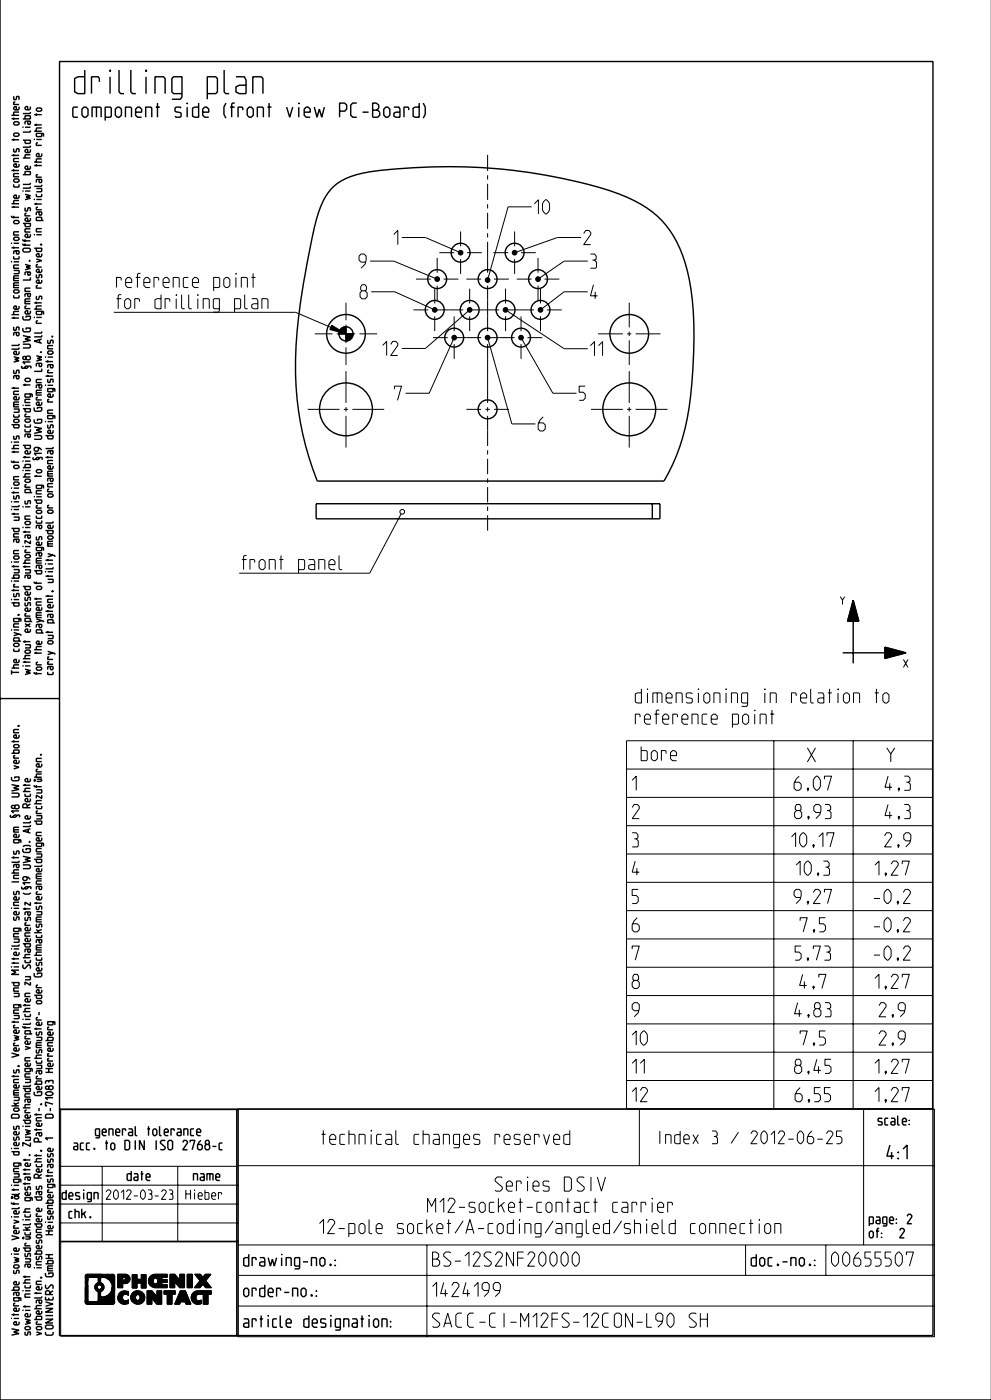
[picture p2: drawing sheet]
<svg xmlns="http://www.w3.org/2000/svg" width="210mm" height="297mm" viewBox="0 0 210 297" stroke-linecap="round" stroke-linejoin="round" font-family="sans-serif">
<g fill="none" stroke="#000" stroke-width=".3">
<path d="M0 -.1v296.8h210M12.6 13h185v270h-185zM18 14.8v5h-1.5l-.7-.3v-2.9l.7-.3h1.5M21 17.3v-.7l-.2-.3h-1.4v3.5M23.3 14.8h.1l-.1 .4zM23.3 16.3v3.5M25.2 14.8v4.7l.4 .3h.7M27.7 14.8v4.7l.4 .3h.7M30.9 14.8h.1l-.1 .4zM30.9 16.3v3.5M32.8 19.8v-3.5h1.8l.4 .3v3.2M38.5 19.8h-1.7l-.4-.3v-2.9l.4-.3h1.7v4.3l-.3 .4h-1.8"/>
<path d="M43.9 19.8h1.8l.3-.3v-2.9l-.3-.3h-1.8v4.7M47.5 14.8v4.7l.3 .3h.7M50 16.3h1.8l.3 .7v2.8h-1.4l-.7-.3v-1.1l.7-.3h1.4M53.5 19.8v-3.5h1.8l.4 .3v3.2M2.4 36.1h1.6M2.4 32.9h1.6M2.4 29.6h1.6M2.4 25.2h1.6M2.4 24.4h1.6M2.9 39.1l.1 .5h.9l.1-.5M2.9 24.9v.4M2.9 29.3v.5"/>
<path d="M2.9 32.7v.4M2.9 35.9v.4M3 31.5l-.1 .1 .1 .6h.4l.2-.7h.3l.1 .1-.1 .6M3 20.4l-.1 .1 .1 .6h.4l.2-.7 .4 .1-.1 .6M3.1 37.9h.7l.2 .5-.2 .2h-.7l-.2-.2zM3.1 28.2h.7l.2 .5-.2 .2h-.7l-.2-.2zM3.1 25.8h.7l.2 .5-.2 .2h-.7l-.2-.2zM3.2 21.6l-.3 .1v.4h1.1M4 36.8l-1.1 .1v.6h1.1M4 34.7v.5l-.2 .2h-.7l-.2-.5 .2-.2h.4v.7M4 33.6l-1.1 .1v.6h1.1M4 23.7h-1l-.1 .7"/>
<path d="M4 22.6v.5l-.2 .2h-.7l-.2-.5 .2-.2h.4v.7M4.8 37h1.6v-.5l-1-.2-.1 .7M4.8 29.7h1.6l-.1 .7h-.9l-.1-.7M4.8 26.9l.2 .1zM4.8 25.2h1.6v-.6l-1-.1-.1 .7M4.8 33.5h1.6M5.3 27h1.1M5.9 25.7l.1 .7h.3l.1-.7-1.1 .1v.6M6.4 39.5l-.1 .4h-1.5M6.4 38.7l-.1 .4h-1.5M6.4 35.2v.5l-.2 .2h-.7l-.2-.5 .2-.2h.4v.7M6.4 32.8h-1l-.1 .7"/>
<path d="M6.4 31.6v.5l-.2 .2h-.7l-.2-.4 .2-.3h.4v.7M6.4 30.8l-.1 .4h-1.5M6.4 27.6l-.1 .4h-1.5M6.4 23.7l-.1 .4h-1.5M6.4 22.6v.4l-.2 .3h-.7l-.2-.5 .2-.2h.4v.7M7.2 29.5l.2 .1zM7.2 35.1h1.6M7.2 34.4h1.6M7.2 27.8h1.6M7.2 26.5h1.6M7.2 24.3h1.6M7.7 40h1.1l-.1 .6h-1"/>
<path d="M7.7 24v.5M7.7 26.2v.5M7.7 34.8v.5M7.7 29.6h1.1M7.9 22.9h.7l.2 .4-.2 .3h-.7l-.2-.3zM8 37l-.3 .1v.5h1.1M8 30.3l-.3 .1v.4h1.1M8.3 38l.1 .7h.3l.1-.7-1.1 .1v.6M8.8 39.2l-.1 .3h-1.5M8.8 33.7h-1l-.1 .7M8.8 32.5v.5l-.2 .2h-.7l-.2-.4 .2-.3h.4v.7M8.8 28.3l-.1 .6-1-.1v-.5h1.4l.1 .1v.5"/>
<path d="M8.8 27.1h-1l-.1 .7M16.5 22.7h-.9l-.2 .2v1.7l.2 .2h.9M17.8 22.7h.4l.4 .4v1.3l-.4 .4h-.4l-.4-.4v-1.3zM19.5 24.8v-2.1h1.7l.2 .2v1.9M20.4 22.7v2.1M22.3 24.8h1.1l.2-.2v-1.7l-.2-.2h-1.1v2.9M24.9 22.7h.4l.4 .4v1.3l-.4 .4h-.4l-.5-.4v-1.3zM26.6 24.8v-2.1h1l.3 .2v1.9M28.7 23.8h1.3v-.7l-.4-.4h-.5l-.4 .4v1.3l.4 .4h.9M30.9 24.8v-2.1h1l.2 .2v1.9M33 22.7h.9M33.4 21.8v3"/>
<path d="M38.4 22.9l-.3-.2h-.8l-.2 .2v.7l1.3 .4v.6l-.3 .2h-.8l-.2-.2M39.6 21.8v.3zM39.6 22.7v2.1M42.1 21.8v3h-.9l-.4-.2v-1.7l.4-.2h.9M42.9 23.8h1.3v-.7l-.4-.4h-.4l-.5 .4v1.3l.5 .4h.8M47.9 21.8l-.5 .9v1.5l.5 .9M48.7 22.7h1M49.7 21.8h-.4l-.2 .3v2.7M51.4 23.3l-.1-.6h-.9v2.1M52.8 22.7h.4l.4 .4v1.3l-.4 .4h-.4l-.4-.4v-1.3zM54.5 24.8v-2.1h1.1l.2 .2v1.9M56.6 22.7h.9"/>
<path d="M57 21.8v3M60.7 22.7l.7 2.1 .6-2.1M63.3 21.8v.3zM63.3 22.7v2.1M64.4 23.8h1.3v-.7l-.4-.4h-.4l-.5 .4v1.3l.5 .4h.8M66.6 22.7l.5 2.1 .5-1.7 .5 1.7 .6-2.1M70.8 39.4a13.9 13.9 0 0 1 7.6-3 116.9 116.9 0 0 1 52.6 4.7 20.8 20.8 0 0 1 12.3 10.1 37.1 37.1 0 0 1 3.5 14.8 100.8 100.8 0 0 1-1.7 24.8 40.3 40.3 0 0 1-4.5 11.1h-73.4a68.2 68.2 0 0 1-4-34.6 150.9 150.9 0 0 1 4.3-22.4 12.5 12.5 0 0 1 3.3-5.5zM71.9 23.6h1.1l.4-.5v-.8l-.4-.5h-1.1v3M75.6 21.8h-.9l-.4 .5v2.1l.4 .4h.9M76.8 23.8h1.3M78.9 23.3h.9l.4-.4v-.6l-.4-.4-.9-.1v3h1.1l.4-.4v-.6l-.4-.5h-.2M81.7 22.7h.4l.5 .4v1.3l-.5 .4h-.4l-.4-.4v-1.3z"/>
<path d="M83.4 22.7h1.1l.2 .4v1.7h-.8l-.5-.2v-.6l.5-.2h.8M86.6 23.3l-.2-.6h-.8v2.1M88.8 21.8v3h-.9l-.4-.2v-1.7l.4-.2h.9M89.6 21.8l.5 .9v1.5l-.5 .9M2.4 55.4l.2 .1zM2.4 51.5l.2 .1zM2.4 45.7l.2 .4h1.4M2.4 52.5h1.6M2.4 43.9h1.6M2.4 43.2h1.6M2.9 57.3h1.1l-.1 .7h-1M2.9 54.3l.1 .6h.9l.1-.6"/>
<path d="M2.9 43.6v.5M2.9 45.7v.6M2.9 52.2v.5M2.9 59h1.1M2.9 55.5h1.1M2.9 51.6h1.1M3.1 50.3h.7l.2 .4-.2 .2h-.7l-.2-.2zM3.1 46.7h.7l.2 .5-.2 .2h-.7l-.2-.2zM3.5 53.2l.1 .6h.3l.1-.6-1.1 .1v.5M4 59.9l-1.1 .2v.9h1.1M4 58.5l-1.1 .1v.9h1.1M4 56.2l-1.1 .1v.6h1.1"/>
<path d="M4 49.1l-1.1 .1v.6h1.1M4 42.5h-1l-.1 .7M4 41.3v.5l-.2 .2h-.7l-.2-.4 .2-.3h.4v.7M4.8 51.6l.2 .4h1.4M4.8 50.7l.2 .3h1.4M4.8 47.3h1.6l-.1 .7h-.9l-.1-.7M4.8 40.4l.2 .1zM5.1 52.6h1.1l.2 .2v.4l-.2 .2h-1.1l-.3-.2v-.4zM5.3 56l1.1 .3-.9 .3 .9 .3-1.1 .3M5.3 41.2l1.1 .3-.9 .2 .9 .3-1.1 .3M5.3 50.7v.5M5.3 51.6v.5"/>
<path d="M5.3 40.5h1.1M5.4 44l-.1 .1 .1 .6h.4l.2-.7 .4 .1-.1 .6M5.6 45.2l-.3 .1v.4h1.1M5.9 57.6l.1 .7h.3l.1-.7-1.1 .1v.6M6.2 55.2l.2 .1zM6.4 58.8v.5h-1.6M6.4 49.6v.5l-.2 .2h-.7l-.2-.4 .2-.3h.4v.7M6.4 48.5l-1.1 .1v.6h1.1M6.4 46.2v.5l-.2 .2h-.7l-.2-.5 .2-.2h.4v.7M7.2 52.6h1.6l-.1 .7h-.9l-.1-.7M7.2 49.7h.2zM7.2 42.2l.2 .1z"/>
<path d="M7.2 43.2h1.6M7.7 54.9l1.1 .3-1.1 .4M7.7 41.1l.1 .6h.9l.1-.6M7.7 43v.4M7.7 49.7h1.1M7.7 42.3h1.1M7.8 58.2l-.1 .1 .1 .6h.4l.2-.7h.3l.1 .1-.1 .6M8 56.1h-.3v.5h1.1M8 43.9l-.3 .1v.4h1.1M8.3 44.9l.1 .7h.3l.1-.7-1.1 .1v.6M8.6 51.8l.2 .1zM8.7 51.8l.3 .1"/>
<path d="M8.8 59.3v.5l-.2 .2h-.7l-.2-.4 .2-.3h.4v.7M8.8 57.1v.4l-.2 .2h-.7l-.2-.4 .2-.2h.4v.6M8.8 53.7v.5l-.2 .2h-.7l-.2-.4 .2-.3h.4v.7M8.8 48.4l-1.1 .2v.5h1.1M8.8 46.7l-.1-.7-1 .2v.5h1.5M2.4 67.4h1.6M2.4 66.7h1.6M2.9 75.6l1.1 .3-.9 .3 .9 .2-1.1 .3M2.9 62.6l.1 .5h.9l.1-.5M2.9 67.1v.5M2.9 60.5h1.1M3 78.5l-.1 .1 .1 .5h.4l.2-.6h.3l.1 .1-.1 .5"/>
<path d="M3 69.3l-.1 .1 .1 .6h.4l.2-.7h.3l.1 .1-.1 .6M3.1 61.4h.7l.2 .5-.2 .2h-.7l-.2-.2zM3.5 79.6l.1 .7h.3l.1-.7-1.1 .1v.6M3.5 70.5l.1 .6h.3l.1-.6-1.1 .1v.5M4 74.5v.4l-.2 .2h-.7l-.2-.4 .2-.2h.4v.6M4 73.7l-.1 .3h-1.5M4 72.9l-.1 .3h-1.5M4 66h-1l-.1 .7M4 64.9v.4l-.2 .2h-.7l-.2-.4 .2-.2h.4v.6M4.7 77.6l-.1 .1 .1 .4 .5-.2a.46 .46 0 0 1 .8-.2M4.8 72.9h1.4l.2 .3v.3l-.2 .2h-1.4M4.8 71.1l1.6 .4-1.1 .3 1.1 .3-1.6 .4"/>
<path d="M4.8 69.5v.6l.3 .2h1.1l.2-.2v-.6h-.9v.4M4.8 67v.6l.3 .2h1.1l.2-.2v-.6h-.9v.3M5.2 77.9a.46 .46 0 0 0 .8-.2l.4-.1 .2 .1-.2 .4M5.3 63.9h1.1M5.5 75.7v.3l.3 .3h.4l.2-.3v-.3l-.2-.2h-.4l-.3 .2-.1-.2h-.3l-.3 .2v.3l.3 .2h.3l.1-.2M5.6 64.9h-.3v.5h1.1M5.9 62.2l.1 .7h.3l.1-.7-1.1 .1v.6M6.4 76.7h-1.6l.5 .5M6.4 65.9v.4l-.2 .2h-.7l-.2-.4 .2-.2h.4v.6M6.4 63.3l-1.1 .2v.9h1.1M6.4 61.1l-1.1 .1v.5h1.1M7.2 67.2l.2 .1z"/>
<path d="M7.2 65.5h1.6M7.2 64.2h1.6M7.7 75.4l1.1 .3-.9 .3 .9 .2-1.1 .3M7.7 63.9v.5M7.7 67.3h1.1M7.8 62.8l-.1 .1 .1 .6h.4l.2-.7 .4 .1-.1 .6M8 68l-.3 .1v.4h1.1M8 60.5l-.3 .1v.5h1.1M8.3 77l.1 .7h.3l.1-.7-1.1 .1v.6M8.4 72v.6M8.6 74.6l.2 .1zM8.8 78.1v.6h-1.6"/>
<path d="M8.8 71.8l-1.6 .5 1.6 .5M8.8 71l-.1 .4h-1.5M8.8 70.2l-.1 .4h-1.5M8.8 66l-.1 .7-1-.2v-.5h1.4l.1 .1v.6M8.8 64.8h-1l-.1 .7M9.6 75.6l.2 .1zM9.6 79.7h1.6M9.6 76.6h1.6M10.1 74.6l.2-.2h.7l.2 .4-.2 .3h-.7zM10.1 76.4v.4M10.1 79.4v.5M10.1 75.7h1.1"/>
<path d="M10.2 72.1l-.1 .1 .1 .6h.4l.2-.7 .4 .1-.1 .6M10.4 78.5h-.3v.5h1.1M10.7 77.3l.1 .7h.3l.1-.7-1.1 .1v.6M11 71.3l.2 .1zM11.2 73.2l-1.1 .1v.6h1.1M71.8 70.7h3M72.1 69.9l.7-.6 .5-.1v1.5h-1.5zM73.3 70.7h1.5a1.5 1.5 0 0 1-1.5 1.5zM73.3 69.2v3M2.4 97.6l.2 .4h1.4M2.4 93.7h.2zM2.4 90h1.6l-.1 .7h-.9l-.1-.7"/>
<path d="M2.4 95.8h1.6M2.4 95.1h1.6M2.4 82.3h1.6M2.9 98.8l.2-.2h.7l.2 .5-.2 .2h-.7zM2.9 87.8l.1 .6h.9l.1-.6M2.9 86.7h1.1l-.1 .7h-1M2.9 82v.5M2.9 95.5v.5M2.9 97.6v.5M2.9 93.7h1.1M2.9 85.7h1.1M3 92.4l-.1 .1 .1 .6h.4l.2-.7h.3l.1 .1-.1 .6"/>
<path d="M3.1 88.9h.7l.2 .4-.2 .2h-.7l-.2-.2zM4 94.4h-1l-.1 .7M4 85.2l-1.1 .1v.9h1.1M4 84.1v.4l-.2 .2h-.7l-.2-.4 .2-.2h.4v.6M4 82.9l-1.1 .1v.6h1.1M4.8 99.7h.2zM4.8 99.1h1.6v-.6l-1-.1-.1 .7M4.8 97.7h.2zM4.8 94.4h1.6l-.1 .7h-.9l-.1-.7M4.8 86.6h1.6l-.1 .7h-.9l-.1-.7M4.8 85.9h.2zM4.8 96.9h1.6"/>
<path d="M4.8 81.6h1.6M5.3 90.9l.1 .6h.9l.1-.6M5.3 89.9l.1 .6h.9l.1-.6M5.3 81.3v.5M5.3 96.7v.4M5.3 99.7h1.1M5.3 97.7h1.1M5.3 85.9h1.1M5.5 88.8h.7l.2 .4-.2 .3h-.7l-.2-.3zM5.5 80.2h.7l.2 .4-.2 .3h-.7l-.2-.3zM5.6 87.8l-.3 .1v.4h1.1M5.9 92l.1 .7h.3l.1-.7-1.1 .1v.6"/>
<path d="M6.4 95.5v.5l-.2 .2h-.7l-.2-.5 .2-.2h.4v.7M6.4 84.6l-1.1 .1v.6h1.1M6.4 83.5l-.1 .7-1-.1v-.6h1.4l.1 .1v.6M7.1 96.9l-.1 .2 .1 .3 .5-.2a.46 .46 0 0 1 .8-.1M7.2 92.3h1.4l.2 .2v.4l-.2 .2h-1.4M7.2 90.5l1.6 .3-1.1 .4 1.1 .3-1.6 .3M7.2 88.9v.5l.3 .3h1.1l.2-.3v-.5h-.9v.3M7.2 86.4v.5l.3 .3h1.1l.2-.3v-.5h-.9v.3M7.6 97.2a.46 .46 0 0 0 .8-.1l.4-.2 .2 .2-.2 .3M7.7 83.2h1.1M7.9 99.5h.7l.2 .5-.2 .2h-.7l-.2-.2zM8 84.2l-.3 .1v.5h1.1"/>
<path d="M8.2 94.9v.5l-.3 .2h-.4l-.3-.2v-.4l.3-.2 .9 .1 .4 .5M8.3 81.6l.1 .6h.3l.1-.6-1.1 .1v.5M8.8 96.1h-1.6l.5 .4M8.8 85.2v.5l-.2 .2h-.7l-.2-.5 .2-.2h.4v.7M8.8 82.7l-1.1 .1v.9h1.1M8.8 80.4l-1.1 .1v.6h1.1M9.6 92.3h1.6l-.1 .7h-.9l-.1-.7M9.6 89.3h.2zM9.6 81.6l.2 .1zM9.6 96.9h1.6M10.1 96.7v.4M10.1 89.3h1.1"/>
<path d="M10.1 81.7h1.1M10.2 90l-.1 .1 .1 .6h.4l.2-.7h.3l.1 .1-.1 .6M10.2 80.4l-.1 .1 .1 .5h.4l.2-.6 .4 .1-.1 .5M10.4 84.7h-.3v.5h1.1M10.7 95.5l.1 .7h.3l.1-.7-1.1 .1v.6M11.2 99.9l-1.1 .1v.9h1.1M11.2 98.7v.5l-.2 .2h-.7l-.2-.5 .2-.2h.4v.7M11.2 97.6l-1.1 .1v.6h1.1M11.2 94.7l-.1 .4h-1.5M11.2 91.2v.4l-.2 .3h-.7l-.2-.5 .2-.2h.4v.7M11.2 88.1l-.1 .6-1-.1v-.5h1.4l.1 .1v.5M11.2 86.9l-1.1 .1v.6h1.1"/>
<path d="M11.2 83.5v.4l-.2 .3h-.7l-.2-.5 .2-.2h.4v.7M11.2 82.3l-.1 .7-1-.1v-.6h1.4l.1 .2v.5M2.4 119.1h.2zM2.4 112h1.6l-.1 .7h-.9l-.1-.7M2.4 107.9l.2 .1zM2.4 106.3h.2zM2.4 103.4h.2zM2.4 108.9h1.6M2.4 104.4h1.6M2.9 109.6h1.1l-.1 .7h-1M2.9 104.1v.5M2.9 108.7v.4"/>
<path d="M2.9 119.8v.4M2.9 119.1h1.1M2.9 108h1.1M2.9 106.3h1.1M2.9 103.4h1.1M3 105l-.1 .2 .1 .5h.4l.2-.7h.3l.1 .2-.1 .5M3.1 117.8h.7l.2 .5-.2 .2h-.7l-.2-.2zM3.1 102.1h.7l.2 .5-.2 .2h-.7l-.2-.2zM3.5 114.3l.1 .6h.3l.1-.6-1.1 .1v.5M4 116.7l-1.1 .1v.5h1.1M4 113.1l-1.1 .1v.6h1.1M4 107l-.1 .4h-1.5"/>
<path d="M4 101l-1.1 .1v.6h1.1M4.8 115.8h.2zM4.8 111.7l.2 .1zM4.8 107.4h.2zM4.8 119.4h1.6M4.8 112.7h1.6M4.8 101.1h1.6M5.3 112.5v.4M5.3 119.8v.5M5.3 115.8h1.1M5.3 111.8h1.1M5.3 107.4h1.1"/>
<path d="M5.4 106.1l-.1 .1 .1 .6h.4l.2-.7 .4 .1-.1 .6M5.5 117.5h.7l.2 .5-.2 .2h-.7l-.2-.2zM5.5 110.5h.7l.2 .4-.2 .3h-.7l-.2-.3zM5.5 101.5h.7l.2 .5-.2 .2h-.7l-.2-.2zM5.6 116.5l-.3 .1v.5h1.1M5.6 102.7l-.3 .1v.5h1.1M5.9 113.4l.1 .7h.3l.1-.7-1.1 .1v.6M6.4 118.7h-1l-.1 .7M6.4 114.5v.7l-1.1-.7v.7M6.4 109.3l-1.1 .2v.5h1.1M6.4 104.4l-.1-.7-1 .1v.6h1.5M6.4 100.4h-1l-.1 .7"/>
<path d="M7.2 106h1.6l-.1 .6h-.9l-.1-.6M7.2 105.2l.2 .1zM7.2 100.9h1.6M7.7 110.3l.1 .6h.9l.1-.6M7.7 109.3l.1 .5h.9l.1-.5M7.7 100.7v.4M7.7 118.8h1.1M7.7 105.3h1.1M7.8 113.7l-.1 .1 .1 .6h.4l.2-.7h.3l.1 .1-.1 .6M7.9 108.1h.7l.2 .5-.2 .2h-.7l-.2-.2zM8 107.1l-.3 .1v.5h1.1M8.3 119.8l.1 .7h.3l.1-.7-1.1 .1v.6"/>
<path d="M8.3 117.2l.1 .6h.3l.1-.6-1.1 .1v.5M8.3 111.3l.1 .7h.3l.1-.7-1.1 .1v.6M8.8 118.3l-1.1 .1v.9h1.1M8.8 116l-.1 .7-1-.1v-.6h1.4l.1 .1v.6M8.8 114.9v.4l-.2 .3h-.7l-.2-.5 .2-.2h.4v.7M8.8 104l-1.1 .1v.6h1.1M8.8 102.8l-.1 .7-1-.1v-.6h1.4l.1 .1v.6M9.6 119.5h.2zM9.6 112.4h1.6l-.1 .7h-.9l-.1-.7M9.6 118.7h1.6M10.1 117.3l1.5 .5v.2M10.1 108.3l.2-.2h.7l.2 .4-.2 .3h-.7z"/>
<path d="M10.1 118.5v.4M10.1 119.5h1.1M10.1 115.3h1.1M10.1 100.4h1.1M10.3 113.6h.7l.2 .4-.2 .3h-.7l-.2-.3zM10.3 104.7h.7l.2 .4-.2 .2h-.7l-.2-.2zM10.4 107.1l-.3 .1v.4h1.1M10.4 103.7h-.3v.5h1.1M10.7 101.3l.1 .7h.3l.1-.7-1.1 .2v.5M11.2 114.7l-1.1 .1v.9h1.1M11.2 111.3v.4l-.2 .3h-.7l-.2-.5 .2-.2h.4v.7M11.2 110.5l-.1 .3h-1.5"/>
<path d="M11.2 102.5l-1.1 .1v.6h1.1M11.2 117.7l-1.1 .3M67 106.7h72.8v3.2h-72.8zM138.2 106.7v3.2M2.4 133.5h.2zM2.4 127.7h1.6l-.1 .7h-.9l-.1-.7M2.4 127l.2 .1zM2.4 123.1h.2zM2.4 122.5h1.6v-.5l-1-.2-.1 .7M2.4 125.1h1.6M2.4 120.1h1.6M2.9 137.5l.1 .5h.9l.1-.5"/>
<path d="M2.9 134l1.5 .5v.2M2.9 120.7h1.1l-.1 .7h-1M2.9 124.9v.4M2.9 133.5h1.1M2.9 127.1h1.1M2.9 123.1h1.1M3 125.8l-.1 .1 .1 .6h.4l.2-.7 .4 .1-.1 .6M3.1 136.3h.7l.2 .5-.2 .2h-.7l-.2-.2zM3.2 123.9h-.3v.5h1.1M3.8 130.3h.2zM3.9 130.2l.3 .1M4 139.7v.5l-.2 .2h-.7l-.2-.4 .2-.3h.4v.7"/>
<path d="M4 135.9l-.1-.7-1 .1v.6h1.5M4 132.2l-1.1 .1v.6h1.1M4 131.1l-.1 .6-1-.1v-.5h1.4l.1 .1v.5M4 134.4l-1.1 .3M4.8 124.3h1.6l-.1 .7h-.9l-.1-.7M4.8 139.6h1.6M4.8 136h1.6M4.8 120.1h1.6M5.3 136.6h1.1l-.1 .7h-1M5.3 120.7h1.1l-.1 .7h-1M5.3 135.7v.5M5.3 132.2l1.1 .7"/>
<path d="M5.4 127.7l-.1 .1 .1 .6h.4l.2-.7 .4 .1-.1 .6M5.4 126.6l-.1 .1 .1 .6h.4l.2-.7 .4 .1-.1 .6M5.5 137.8h.7l.2 .4-.2 .3h-.7l-.2-.3zM5.6 130l-.3 .1v.5h1.1M5.9 121.9l.1 .7h.3l.1-.7-1.1 .1v.6M6.4 138.9h-1l-.1 .7M6.4 133.3v.5l-.2 .2h-.7l-.2-.5 .2-.2h.4v.7M6.4 131.7l-.1-.7-1 .1v.6h1.5M6.4 128.9v.4l-.2 .2h-.7l-.2-.4 .2-.2h.4v.6M6.4 125.4v.5l-.2 .2h-.7l-.2-.4 .2-.3h.4v.7M6.4 132.2l-1.1 .7M7.2 123.3l.2 .3h1.4"/>
<path d="M7.2 120.9h1.6l-.1 .7h-.9l-.1-.7M7.2 138.4h1.6M7.2 137.7h1.6M7.2 126.9h1.6M7.7 131.2l1.5 .4v.3M7.7 123.3v.5M7.7 126.6v.5M7.7 138.1v.5M7.7 130.4h1.1M7.9 124.2h.7l.2 .5-.2 .2h-.7l-.2-.2zM8.3 132.3l.1 .7h.3l.1-.7-1.1 .1v.6M8.8 137h-1l-.1 .7"/>
<path d="M8.8 135.9v.4l-.2 .2h-.7l-.2-.4 .2-.2h.4v.6M8.8 134.1l-.1-.6-1 .1v.5h1.5M8.8 129.8l-1.1 .2v.9h1.1M8.8 128.7v.5l-.2 .2h-.7l-.2-.5 .2-.2h.4v.7M8.8 127.6l-1.1 .1v.5h1.1M8.8 131.5l-1.1 .4M9.6 121.1l.2 .1zM9.6 134h1.6M9.6 129.5h1.6M9.6 126.3h1.6M9.6 122.1h1.6M10.1 138l1.5 .5v.2"/>
<path d="M10.1 136l.2-.2h.7l.2 .4-.2 .3h-.7zM10.1 134.6h1.1l-.1 .7h-1M10.1 122.8h1.1l-.1 .6h-1M10.1 121.8v.5M10.1 126.1v.4M10.1 129.3v.4M10.1 133.7v.5M10.1 121.2h1.1M10.4 139.2l-.3 .1v.4h1.1M10.7 130.2l.1 .7h.3l.1-.7-1.1 .1v.6M11 125.3h.2zM11.1 125.2l.3 .1"/>
<path d="M11.2 132l-.1-.7-1 .1v.6h1.5M11.2 128.1v.5l-.2 .2h-.7l-.2-.4 .2-.3h.4v.7M11.2 127l-1.1 .1v.6h1.1M11.2 120.2l-.1 .3h-1.5M11.2 138.4l-1.1 .3M178.5 138.3h13.4M180.7 127.2l1.2 4.4h-2.4zM180.7 127.2v13.4M187.4 137.1l4.5 1.2-4.5 1.3zM0 148h12.6M2.4 159.6h1.6v-.5l-1-.2-.1 .7M2.4 157.2h1.6"/>
<path d="M2.4 142.5h1.6M2.4 142v.9M2.4 141.6h1.6M2.9 156.9v.4M3.1 157.8h.7l.2 .5-.2 .2h-.7l-.2-.2zM3.8 153.8l.2 .1zM3.9 153.8l.3 .1M4 155.7v.5l-.2 .2h-.7l-.2-.4 .2-.3h.4v.7M4 154.6l-1.1 .1v.6h1.1M4 140.9h-1l-.1 .7M4.8 141.1h.2zM4.8 140.3h1.6"/>
<path d="M5.3 141.8l1.1 .3-.9 .3 .9 .2-1.1 .3M5.3 140.1v.4M5.3 141.1h1.1M7.2 142.4l.2 .4h1.4M7.7 142.4v.5M7.9 141.3h.7l.2 .5-.2 .2h-.7l-.2-.2zM8 140.4h-.3v.5h1.1M8.6 159.9l.2 .1zM10.1 142.4l.1 .5h.9l.1-.5M10.4 140.2l-.3 .1v.5h1.1M10.7 141.2l.1 .7h.3l.1-.7-1.1 .1v.6M2.3 172.7l-.1 .2 .1 .3 .5-.2a.46 .46 0 0 1 .8-.1"/>
<path d="M2.4 168.1h1.4l.2 .2v.4l-.2 .2h-1.4M2.4 166.3l1.6 .3-1.1 .3 1.1 .4-1.6 .3M2.4 164.7v.5l.3 .3h1.1l.2-.3v-.5h-.9v.3M2.8 173a.46 .46 0 0 0 .8-.1l.4-.2 .2 .2-.2 .3M2.9 162.3l1.1 .3-1.1 .3M2.9 175.8h1.1M3.1 170.8v.4l.3 .2h.4l.2-.2v-.4l-.2-.2h-.4l-.3 .2-.1-.1h-.3l-.3 .1v.4l.3 .1h.3l.1-.1M3.2 160.1l-.3 .1v.5h1.1M4 177.9l-.1 .7-1-.1v-.6h1.4l.1 .1v.6M4 176.8v.4l-.2 .3h-.7l-.2-.5 .2-.2h.4v.7M4 175.3l-1.1 .1v.9h1.1M4 171.9h-1.6l.5 .4"/>
<path d="M4 161.1v.5l-.2 .2h-.7l-.2-.5 .2-.2h.4v.7M4.8 179.9v.5l.3 .3h1.1l.2-.3v-.5h-.9v.3M4.8 179.4l.5-.2h.8l.5 .2M4.8 167.7h1.6M4.8 166.4h1.6M5.3 168.2l.1 .6h.9l.1-.6M5.3 166.1v.5M5.8 171.2v-.6l-.3-.2h-.4l-.3 .2v.6h1.6M6 175.8v.6M6.2 178.4h.2zM6.4 175.6l-1.6 .5 1.6 .4M6.4 174.8l-.1 .4h-1.5"/>
<path d="M6.4 174l-.1 .4h-1.5M6.4 172.9v.4l-.2 .3h-.7l-.2-.5 .2-.2h.4v.7M6.4 169.2v.5l-.2 .2h-.7l-.2-.4 .2-.3h.4v.7M6.4 167.1h-1l-.1 .6M6.4 165v.5l-.2 .2h-.7l-.2-.5 .2-.2h.4v.7M6.4 170.4l-.6 .4M7.2 174h1.6l-.1 .7h-.9l-.1-.7M7.2 166.4l.2 .3h1.4M7.2 165.2l.2 .1zM7.2 165.4l.2 .1zM7.2 170.3h1.6M7.2 164.7h1.6"/>
<path d="M7.7 172.9h1.1l-.1 .6h-1M7.7 170.8l.1 .6h.9l.1-.6M7.7 167.4h1.1l-.1 .7h-1M7.7 166.4v.5M7.8 165.1h1M8 171.9h-.3v.5h1.1M8 163l-.3 .1v.5h1.1M8.6 165.1l.2 .3-.2 .2h-.8M8.8 179.8l-1.1 .1v.6h1.1M8.8 178.7l-.1 .7-1-.1v-.6h1.4l.1 .1v.6M8.8 177.5v.5l-.2 .2h-.7l-.2-.4 .2-.3h.4v.7M8.8 176.4l-1.1 .1v.6h1.1"/>
<path d="M8.8 169.7h-1l-.1 .6M8.8 168.5v.7l-1.1-.7v.7M8.8 164h-1l-.1 .7M8.8 161.9v.4l-.2 .2h-.7l-.2-.4 .2-.2h.4v.6M8.8 160.7l-1.1 .1v.6h1.1M2.4 192.4l.2 .1zM2.4 186.9h1.6M2.4 185h1.6M2.4 181.7h1.6M2.9 199h1.1l-.1 .7h-1M2.9 181.5v.4M2.9 192.5h1.1"/>
<path d="M3 194.3l-.1 .1 .1 .6h.4l.2-.7 .4 .1-.1 .6M3 188.9l-.1 .1 .1 .6h.4l.2-.7h.3l.1 .1-.1 .6M3 180.3l-.1 .1 .1 .6h.4l.2-.7h.3l.1 .1-.1 .6M3.5 183.2l.1 .7h.3l.1-.7-1.1 .1v.6M4 197.9l-1.1 .1v.5h1.1M4 196.7l-.1 .7-1-.1v-.6h1.4l.1 .1v.6M4 193.2v.4l-.2 .3h-.7l-.2-.5 .2-.2h.4v.7M4 191.2l-1.1 .1v.6h1.1M4 190v.5l-.2 .2h-.7l-.2-.4 .2-.3h.4v.7M4 185.5l-1.1 .1v.6h1.1M4 184.3h-1l-.1 .7M4 182.4l-.1 .3h-1.5"/>
<path d="M4.7 187.9l-.1 .2 .1 .3 .5-.2a.46 .46 0 0 1 .8-.1M4.8 200h1.6l-.1 .7h-.9l-.1-.7M4.8 189.2l.5 .3h.8l.5-.3M4.8 183.3h1.4l.2 .2v.4l-.2 .2h-1.4M4.8 181.5l1.6 .3-1.1 .3 1.1 .4-1.6 .3M4.8 192.6h1.6M5.2 188.2a.46 .46 0 0 0 .8-.1l.4-.2 .2 .2-.2 .3M5.3 192.3v.5M5.4 194.4l-.1 .1 .1 .6h.4l.2-.7 .4 .1-.1 .6M5.6 195.6h-.3v.5h1.1M5.8 185.9v.5l-.3 .2h-.4l-.3-.2v-.4l.3-.2 .9 .1 .4 .5M5.9 193.2l.1 .7h.3l.1-.7-1.1 .2v.5"/>
<path d="M6.4 198.8v.5l-.2 .2h-.7l-.2-.4 .2-.3h.4v.7M6.4 197.7l-1.1 .1v.6h1.1M6.4 196.6v.4l-.2 .2h-.7l-.2-.4 .2-.2h.4v.6M6.4 191.2v.7l-1.1-.7v.7M6.4 187.1h-1.6l.5 .4M7.2 182.1h1.6l-.1 .7h-.9l-.1-.7M7.2 197.7h1.6M7.2 191.4h1.6M7.7 198.1l.1 .6h.9l.1-.6M7.7 193.2h1.1l-.1 .7h-1M7.7 181h1.1l-.1 .7h-1M7.7 191.1v.5"/>
<path d="M7.7 197l.6 .7M7.7 194.9h1.1M7.7 185.7h1.1M7.8 195.8l-.1 .1 .1 .6h.4l.2-.7 .4 .1-.1 .6M7.8 192.1l-.1 .1 .1 .5h.4l.2-.6 .4 .1-.1 .5M8 189l-.3 .1v.4h1.1M8.3 199.1l.1 .7h.3l.1-.7-1.1 .2v.5M8.3 187.8l.1 .7h.3l.1-.7-1.1 .1v.6M8.8 194.3l-1.1 .2v.9h1.1M8.8 190v.5l-.2 .2h-.7l-.2-.5 .2-.2h.4v.7M8.8 186.7l-1.1 .1v.6h1.1M8.8 185.2l-1.1 .1v.9h1.1"/>
<path d="M8.8 184.1v.4l-.2 .2h-.7l-.2-.4 .2-.2h.4v.6M8.8 183.3l-.1 .3h-1.5M8.8 197l-.8 .3M2.4 208.2h1.6l-.1 .7h-.9l-.1-.7M2.4 204.9h.2zM2.4 201.1h.2zM2.4 216.6h1.6M2.4 204.1h1.6M2.4 203.2h1.6M2.9 219.4l1.1 .3-.9 .3 .9 .3-1.1 .3M2.9 215.2h1.1l-.1 .7h-1M2.9 210.5h1.1l-.1 .7h-1"/>
<path d="M2.9 202.9v.5M2.9 203.8v.5M2.9 216.3v.5M2.9 204.9h1.1M2.9 201.1h1.1M3.2 217.3l-.3 .1v.4h1.1M4 218.3v.4l-.2 .3h-.7l-.2-.5 .2-.2h.4v.7M4 214l-1.1 .2v.5h1.1M4 212.9l-.1 .7-1-.1v-.6h1.4l.1 .1v.6M4 209.4l-1.1 .1v.5h1.1M4 205.6h-1.6l1 .4-1 .5h1.6M4 201.8v.4l-.2 .3h-.7l-.2-.5 .2-.2h.4v.7"/>
<path d="M4 200.1l-.1 .4h-1.5M4.8 217.4l.2 .4h1.4M4.8 216h.2zM4.8 214.4h1.6M4.8 213.1h1.6M4.8 203h1.6M5 204.4l-.2 .6 .3 .2h.2l.7-.8 .4 .3-.1 .5M5.3 214.8l.1 .6h.9l.1-.6M5.3 207h1.1l-.1 .6h-1M5.3 203.4l.1 .6h.9l.1-.6M5.3 212.8v.4M5.3 217.4v.6"/>
<path d="M5.3 216h1.1M5.6 219.6l-.3 .1v.4h1.1M5.9 201.1l.1 .7h.3l.1-.7-1.1 .1v.6M6.4 219.1l-.1-.7-1 .1v.6h1.5M6.4 216.7l-.1 .4h-1.5M6.4 213.7h-1l-.1 .7M6.4 211.6v.5l-.2 .2h-.7l-.2-.4 .2-.3h.4v.7M6.4 210.5l-1.1 .1v.6h1.1M6.4 208.1v.7l-1.1-.7v.7M6.4 202.3h-1l-.1 .7M7.2 210.9h1.6l-.1 .7h-.9l-.1-.7M7.2 206.2v.6l.3 .2h1.1l.2-.2v-.6h-.9v.4"/>
<path d="M7.2 218h1.6M7.2 202.5h1.6M7.7 219.8h1.1l-.1 .7h-1M7.7 202.9l.1 .6h.9l.1-.6M7.7 217.8v.4M7.7 200.8h1.1M7.8 218.7l-.1 .1 .1 .6h.4l.2-.7 .4 .1-.1 .6M7.8 203.9l-.1 .2 .1 .5h.4l.2-.7 .4 .2-.1 .5M7.9 212.1h.7l.2 .4-.2 .2h-.7l-.2-.2zM8 215.6l-.3 .1v.5h1.1M8 208.8l-.3 .1v.4h1.1M8.3 214.5v.6"/>
<path d="M8.8 216.6v.5l-.2 .2h-.7l-.2-.4 .2-.3h.4v.7M8.8 209.8v.4l-.2 .3h-.7l-.2-.5 .2-.2h.4v.7M8.8 205.1v.4l-.2 .3h-.7l-.2-.5 .2-.2h.4v.7M8.8 201.8h-1l-.1 .7M8.8 200.3l-1.1 .1v.9h1.1M10.4 217.7l-.3 .1v.4h1.1M11.2 218.7v.4l-.2 .3h-.7l-.2-.5 .2-.2h.4v.7M11.2 216.5l-.1 .7-1-.1v-.6h1.4l.1 .1v.6M2.4 223.2l1.6 .4-1.6 .5M2.4 234.4h1.6M2.4 228.1h1.6M2.7 236.1h1.1l.2 .3v.5h-1.6v-.5z"/>
<path d="M2.9 235l.2-.2h.7l.2 .5-.2 .2h-.7zM2.9 232.5h1.1l-.1 .7h-1M2.9 227.8v.5M2.9 233.7l.6 .7M2.9 231.6h1.1M3 238.7l-.1 .1 .1 .5h.4l.2-.6 .4 .1-.1 .5M3 226.7l-.1 .1 .1 .6h.4l.2-.7h.3l.1 .1-.1 .6M3.2 221.1h-.3v.5h1.1M3.8 225.9l.2 .1zM3.9 225.9l.3 .1M4 239.8v.5l-.2 .2h-.7l-.2-.5 .2-.2h.4v.7M4 231l-1.1 .2v.9h1.1"/>
<path d="M4 229.9v.5l-.2 .2h-.7l-.2-.5 .2-.2h.4v.7M4 228.8l-1.1 .1v.5h1.1M4 222v.5l-.2 .2h-.7l-.2-.4 .2-.3h.4v.7M4 233.7l-.8 .3M4.8 238.7h.2zM4.8 237.4h1.6l-.1 .7h-.9l-.1-.7M4.8 230.7h1.6l-.1 .6h-.9l-.1-.6M4.8 234.8h1.6M5.3 239.4l1.1 .3-.9 .3 .9 .2-1.1 .3M5.3 228.7h1.1l-.1 .7h-1M5.3 221.7l1.1 .4-1.1 .3M5.3 238.7h1.1"/>
<path d="M5.6 235.3h-.3v.5h1.1M5.9 232.9l.1 .7h.3l.1-.7-1.1 .2v.5M6.4 236.3v.4l-.2 .2h-.7l-.2-.4 .2-.2h.4v.6M6.4 234.1h-1l-.1 .7M6.4 231.8l-1.1 .1v.6h1.1M6.4 229.9l-.1 .3h-1.5M6.4 227.6l-1.1 .1v.6h1.1M6.4 226.4l-.1 .7-1-.1v-.6h1.4l.1 .1v.6M6.4 225.3v.4l-.2 .3h-.7l-.2-.5 .2-.2h.4v.7M6.4 224.1l-1.1 .2v.5h1.1M6.4 220.6v.5l-.2 .2h-.7l-.2-.5 .2-.2h.4v.7M7.2 231.4v.5l.3 .3h1.1l.2-.3v-.5h-.9v.3"/>
<path d="M7.2 229.8h1.6v-.6l-1-.1-.1 .7M7.2 239.4h1.6M7.2 236.2h1.6M7.2 224.3h1.6M7.7 225.8h1.1l-.1 .7h-1M7.7 224.7l.1 .6h.9l.1-.6M7.7 235.9v.5M7.7 239.1v.5M7.7 221.5h1.1M7.8 222.5l-.1 .1 .1 .5h.4l.2-.6 .4 .1-.1 .5M8 228.1l-.3 .1v.4h1.1M8.3 226.9l.1 .7h.3l.1-.7-1.1 .1v.6"/>
<path d="M8.3 234.8v.7M8.6 234l.2 .1zM8.7 234l.3 .1M8.8 238v.5l-.2 .2h-.7l-.2-.5 .2-.2h.4v.7M8.8 236.9l-1.1 .1v.5h1.1M8.8 230.2v.5l-.2 .2h-.7l-.2-.4 .2-.3h.4v.7M8.8 223.6h-1l-.1 .7M8.8 221l-1.1 .1v.9h1.1M9.6 220.5h1.6v-.6l-1-.1-.1 .7M9.6 227.3h1.6M9.6 226.5h1.6M9.9 236.1h1.1l.2 .3v.5h-1.6v-.5z"/>
<path d="M9.9 231.5l.9-.1 .4 .4-.4 .4h-.7l-.5-.4zM10.3 230.3v.4l.3 .2h.4l.2-.2v-.4l-.2-.2h-.4l-.3 .2-.1-.1h-.3l-.3 .1v.4l.3 .1h.3l.1-.1M10.3 229.4l.3-.4h.5l.1 .7M10.3 229.2l-.1-.2h-.3l-.3 .2v.5M10.3 226.5v.8M10.4 224.3l-.3 .1v.5h1.1M10.4 223.3l-.3 .1v.4h1.1M10.7 234.8v.7M11.2 234l-1.6-.5v.8h.4M11.2 232.6h-1.6l.5 .5M11.2 225.3v.5l-.2 .2h-.7l-.2-.5 .2-.2h.4v.7M11.2 222.1v.5l-.2 .2h-.7l-.2-.5 .2-.2h.4v.7"/>
<path d="M11.2 221l-1.1 .1v.6h1.1M12.6 235h185M21.6 239.9h.9v-.4l-.3-.3h-.3l-.3 .3v.9l.3 .3h.6M24.5 239.9h.9v-.4l-.3-.3h-.3l-.3 .3v.9l.3 .3h.6M26.6 239.7l-.1-.5h-.6v1.5M27.2 239.2h.7l.2 .3v1.2l-.9-.2v-.4l.9-.2M28.6 238.7v1.8l.5 .2M31.2 239.2h.6M31.5 238.7v2M32.4 239.5l.2-.3h.3l.3 .3v.9l-.3 .3h-.3l-.2-.3zM33.8 238.7v1.8l.4 .2M34.8 239.9h.8v-.4l-.2-.3h-.3l-.3 .3v.9l.3 .3h.5"/>
<path d="M36.9 239.7l-.1-.5h-.6v1.5M37.5 239.2h.7l.2 .3v1.2l-.9-.2v-.4l.9-.2M41.1 239.2h-.6l-.1 .2v1.1l.1 .2h.6M41.6 239.9h.9v-.4l-.3-.3h-.3l-.3 .3v.9l.3 .3h.6M50.1 235.1v48M186.8 237.1l-.1-.1h-.6l-.1 .1v.4l.8 .3-.1 .6h-.6l-.1-.1M188.1 237h-.5l-.2 .1v1.2l.2 .1h.5M188.7 237h.7l.2 .3v1.1l-.9-.1v-.5l.9-.1M190.1 236.4v1.9l.5 .1M191.1 237.7h.9v-.4l-.3-.3h-.3l-.3 .3v.8l.3 .3h.6M192.6 238.3v.1zM192.6 237.4v.1z"/>
<path d="M2.4 257.8l.2 .1zM2.4 254.8l.2 .3h1.4M2.4 253.6l.2 .1zM2.4 253.8l.2 .1zM2.4 251.2h.2zM2.4 244.1h1.6l-.1 .7h-.9l-.1-.7M2.4 243.3l.2 .1zM2.4 252.1h1.6M2.9 258.6l1.1 .3-1.1 .4M2.9 248.8h1.1l-.1 .6h-1M2.9 251.9v.4M2.9 254.8v.5"/>
<path d="M2.9 257.9h1.1M2.9 251.2h1.1M2.9 243.4h1.1M3 253.5h1M3 240.9l-.1 .2 .1 .5h.4l.2-.7h.3l.1 .2-.1 .5M3.2 259.7l-.3 .1v.5h1.1M3.4 253.5l-.4 .3a.59 .59 0 0 0 .5 .3 .59 .59 0 0 0 .5-.3l-.4-.3M4 256.6v.4l-.2 .3h-.7l-.2-.5 .2-.2h.4v.7M4 255.8l-.1 .3h-1.5M4 252.8l-.1 .3h-1.5M4 249.9l-.1 .7-1-.1v-.6h1.4l.1 .1v.6M4 247.6l-1.1 .1v.6h1.1"/>
<path d="M4 246.5l-.1 .7-1-.2v-.5h1.4l.1 .1v.6M4 242.1v.4l-.2 .3h-.7l-.2-.5 .2-.2h.4v.7M4.8 258.5h.2zM4.8 256.9h1.6M4.8 250.8h1.6M4.8 248.8h1.6M4.8 247.9h1.6M4.8 245.8h1.6M5.3 257.3l.1 .6h.9l.1-.6M5.3 241h1.1l-.1 .7h-1M5.3 245.6v.4M5.3 247.6v.5"/>
<path d="M5.3 248.5v.5M5.3 250.6v.4M5.3 260l.6 .7M5.3 258.5h1.1M5.4 251.5l-.1 .1 .1 .6h.4l.2-.7 .4 .1-.1 .6M5.9 249.4l.1 .7h.3l.1-.7-1.1 .2v.5M6.2 244.8h.2zM6.4 259.2l-.1 .3h-1.5M6.4 256.2h-1l-.1 .7M6.4 253.8l-.1 .7-1-.1v-.6h1.4l.1 .1v.6M6.4 252.6v.5l-.2 .2h-.7l-.2-.4 .2-.3h.4v.7M6.4 246.5v.4l-.2 .3h-.7l-.2-.5 .2-.2h.4v.7"/>
<path d="M6.4 242.1v.8l-1.6-.8v.8M6.4 260l-.8 .3M7.2 259.4h1.6l-.1 .7h-.9l-.1-.7M7.2 253.7h1.6l-.1 .6h-.9l-.1-.6M7.2 246.2h1.6M7.2 244.9h1.6M7.7 246.7l.1 .6h.9l.1-.6M7.7 244.6v.5M7.8 251.4l-.1 .1 .1 .6h.4l.2-.7 .4 .1-.1 .6M8 257.2l-.3 .1v.5h1.1M8.2 249.7v-.6l-.3-.2h-.4l-.3 .2v.6h1.6M8.2 242v-.6l-.3-.2h-.4l-.3 .2v.6h1.6"/>
<path d="M8.3 252.5l.1 .7h.3l.1-.7-1.1 .1v.6M8.3 240.1l.1 .6h.3l.1-.6-1.1 .1v.5M8.6 243.8l.2 .1zM8.7 243.8l.3 .1M8.8 258.2v.5l-.2 .2h-.7l-.2-.4 .2-.3h.4v.7M8.8 256.1v.4l-.2 .2h-.7l-.2-.4 .2-.2h.4v.6M8.8 247.7v.5l-.2 .2h-.7l-.2-.5 .2-.2h.4v.7M8.8 245.5h-1l-.1 .7M8.8 248.9l-.6 .4M9.6 259h.2zM9.6 255h1.6v-.6l-1-.1-.1 .7M9.6 249.2h1.6"/>
<path d="M10.1 259h1.1M10.1 248.9v.5M10.2 257.7l-.1 .1 .1 .6h.4l.2-.7 .4 .1-.1 .6M10.2 249.8l-.1 .2 .1 .5h.4l.2-.7h.3l.1 .2-.1 .5M10.2 245.6l-.1 .1 .1 .6h.4l.2-.7h.3l.1 .1-.1 .6M10.2 244.5l-.1 .1 .1 .6h.4l.2-.7 .4 .1-.1 .6M10.4 252.2h-.3v.5h1.1M10.4 247.9l-.3 .1v.5h1.1M10.7 246.8l.1 .6h.3l.1-.6-1.1 .1v.5M11.2 259.7v.5l-.2 .2h-.7l-.2-.5 .2-.2h.4v.7M11.2 256.6v.4l-.2 .3h-.7l-.2-.5 .2-.2h.4v.7M11.2 255.4l-1.1 .2v.5h1.1"/>
<path d="M11.2 253.2v.4l-.2 .2h-.7l-.2-.4 .2-.2h.4v.6M11.2 251l-.1 .7-1-.1v-.6h1.4l.1 .1v.6M11.2 243.3v.5l-.2 .2h-.7l-.2-.4 .2-.3h.4v.7M11.2 241.2h-1.6l.5 .4M14 252.2v2l-.8-.2v-1.1l.8-.2M14.6 253.4h.8v-.4l-.2-.3h-.3l-.3 .3v.9l.3 .3h.5M15.3 256.7h-.6l-.1 .2v1.1l.1 .2h.6M15.6 242.2h.7l.2 .3v1.2l-.9-.2v-.4l.9-.2M15.9 256.7h.7l.1 .2v1.3M15.9 256.2v2M16.9 252.9l-.2-.2h-.5l-.2 .2v.4l.9 .3-.2 .6h-.5l-.2-.2M17.3 256.2v2"/>
<path d="M17.7 252.2v.1zM17.7 252.7v1.5M17.7 242.2h-.5l-.2 .2v1.1l.2 .2h.5M17.7 257.2l.5 1M18.2 256.7l-.9 .7M19 242.2h-.5l-.2 .2v1.1l.2 .2h.5M19.1 257.8l.1 .3zM19.3 254.2h-.7l-.1-.2v-1.1l.1-.2h.7v1.7l-.1 .2h-.7M19.9 254.2v-1.5h.7l.2 .2v1.3M19.9 243.3l.1 .3zM21.1 240.7h-.7l-.2-.2v-1.1l.2-.2h.7v1.7l-.2 .2h-.7M22.3 242.2h.6"/>
<path d="M22.6 241.7v2M23.1 240.7v-1.5h.7l.1 .2v1.3M23.7 242.2h.3l.3 .3v.9l-.3 .3h-.3l-.2-.3v-.9zM26.5 241.7h.7l.3 .2v1.5l-.3 .3h-.7zM27.8 248.2v2l-.9-.2v-1.1l.9-.2M28.4 248.7h.7l.1 .3v1.2l-.8-.2v-.4l.8-.2M28.6 241.7v2M29.8 248.7h.6M30 248.2v2M30.6 241.7v2l-1-2v2M30.9 249.4h.9v-.4l-.3-.3h-.3l-.3 .3v.9l.3 .3h.6M33.1 241.7v2"/>
<path d="M35 241.8l-.2-.1h-.5l-.3 .2v.3l1 .9v.3l-.3 .3h-.6l-.1-.2M35.6 241.9l.2-.2h.5l.3 .2v1.5l-.3 .3h-.5l-.2-.3zM38.7 242.1l.3-.4h.4l.3 .2v.3l-1 1.5h1M38.9 240.7v-1.5h.7l.2 .2v1.3M40.3 242.1v-.4h1l-.6 2M41 250.2v-1.5h.7l.1 .2v1.3M42.4 248.7h.7l.2 .3v1.2l-.9-.2v-.4l.9-.2M42.6 241.7a1.31 1.31 0 0 0-.5 2h.5l.2-.3v-.6l-.2-.3h-.7M43.7 242.5l-.2-.1v-.5l.2-.2h.4l.2 .2v.5l-.2 .1 .3 .3v.6l-.3 .3h-.4l-.3-.3v-.6l.3-.3h.4M43.8 250.2v-1.5h1.2l.1 .2v1.3M44.5 248.7v1.5M45 242.9h.8"/>
<path d="M45.7 249.4h.8v-.4l-.2-.3h-.3l-.3 .3v.9l.3 .3h.5M47.1 242.2h-.5l-.2 .2v1.1l.2 .2h.5M184.1 259.3h.7l.2-.1v-1.2l-.2-.1h-.7v1.9M185.5 257.9h.8l.1 .3v1.1l-.9-.1v-.4l.9-.2M187.8 259.3h-.7l-.1-.1v-1.2l.1-.1h.7v1.7l-.1 .2h-.7M188.4 258.6h.9v-.4l-.3-.3h-.3l-.3 .3v.8l.3 .3h.6M188.5 242.7l-.7 2.3h1.5M188.8 244.2v1.5M189.8 259.2v.1zM189.8 258.3v.2zM190.2 245.4h.1l-.1 .3zM190.2 244.2h.1l-.1 .2z"/>
<path d="M191.3 243.5l.8-.8v3M192.1 257.8l.3-.5h.4l.3 .3v.3l-1 1.4h1M2.4 279.4h.2zM2.4 273.4h1.6v-.5l-1-.2-.1 .7M2.4 265.7l.2 .1zM2.4 261.8l1.6 .5-1.6 .5M2.4 278.6h1.6M2.9 266.5l1.1 .3-.9 .2 .9 .3-1.1 .3M2.9 279.4h1.1M2.9 278.3v.5M2.9 265.8h1.1M3 269.2l-.1 .1 .1 .6h.4l.2-.7 .4 .1-.1 .6"/>
<path d="M3.1 268.1h.7l.2 .4-.2 .2h-.7l-.2-.2zM3.2 276.2l-.3 .1v.4h1.1M3.5 273.9l.1 .7h.3l.1-.7-1.1 .1v.6M4 277.2v.5l-.2 .2h-.7l-.2-.5 .2-.2h.4v.7M4 275l-.1 .7-1-.1v-.6h1.4l.1 .1v.6M4 271.6v.5l-.2 .2h-.7l-.2-.5 .2-.2h.4v.7M4 264.5v.4l-.2 .3h-.7l-.2-.5 .2-.2h.4v.7M4 260.7v.5l-.2 .2h-.7l-.2-.4 .2-.3h.4v.7M4.8 277.7h.2zM4.8 273.5h.2zM4.8 264.5h1.6l-.1 .7h-.9l-.1-.7M4.8 262.2l.2 .1z"/>
<path d="M4.8 262.4l.2 .1zM4.8 276.9h1.6M4.8 271.9h1.6M4.8 270.6h1.6M4.8 260.7h1.6M5.3 279.5l1.1 .3-.9 .3 .9 .3-1.1 .3M5.3 272.4l.1 .5h.9l.1-.5M5.3 266.8h1.1l-.1 .6h-1M5.3 261.1l.1 .6h.9l.1-.6M5.3 277.7h1.1M5.3 270.3v.5M5.3 276.6v.5"/>
<path d="M5.3 273.5h1.1M5.4 262.1h1M5.4 265.6l-.1 .1 .1 .6h.4l.2-.7h.3l.1 .1-.1 .6M5.6 263.5l-.3 .1v.4h1.1M5.9 267.9l.1 .7h.3l.1-.7-1.1 .1v.6M6.2 262.1l.2 .3-.2 .2h-.8M6.4 278.4v.4l-.2 .3h-.7l-.2-.5 .2-.2h.4v.7M6.4 274.2l-1.1 .1v.6h1.1M6.4 271.2h-1l-.1 .7M7.2 279.6h1.6v-.5l-1-.2-.1 .7M7.2 268.6l.2 .1zM7.2 265.8h1.6v-.6l-1-.1-.1 .7"/>
<path d="M7.2 277.3h1.6M7.2 274.1h1.6M7.7 273.8v.5M7.7 268.7h1.1M7.8 266.2l-.1 .1 .1 .6h.4l.2-.7 .4 .1-.1 .6M7.8 262.8l-.1 .1 .1 .6h.4l.2-.7 .4 .1-.1 .6M7.9 261.7h.7l.2 .4-.2 .2h-.7l-.2-.2zM8.3 275.5l.1 .7h.3l.1-.7-1.1 .1v.6M8.6 270.7l.2 .1zM8.7 270.7l.3 .1M8.8 277.8v.5l-.2 .2h-.7l-.2-.5 .2-.2h.4v.7M8.8 276.7h-1l-.1 .6"/>
<path d="M8.8 274.7l-.1 .4h-1.5M8.8 272.7v.4l-.2 .2h-.7l-.2-.4 .2-.2h.4v.6M8.8 271.5l-1.1 .1v.6h1.1M8.8 267.4l-1.1 .1v.6h1.1M8.8 263.9v.5l-.2 .2h-.7l-.2-.4 .2-.3h.4v.7M8.8 260.5l-1.1 .1v.6h1.1M9.6 279.6h1.6l-1.6 .8h1.6M9.6 277.3h1.6l-1.6 .8h1.6M9.6 275.9l1.6 .5-1.6 .4M9.6 274.8v.7h1.6v-.7M9.6 269.8v.5l.3 .3h1.1l.2-.3v-.5h-.9v.3M9.6 267.8h1.6v-.5l-1-.2-.1 .7"/>
<path d="M9.6 278.8h1.6M9.6 266.7h1.6M9.6 265.9h1.6M9.6 261.7h1.6M9.6 260.9h1.6M9.8 272.3l-.2 .6 .3 .2h.2l.7-.8h.2l.2 .2-.1 .6M10.1 268.8h1.1M10.3 260.9v.8M10.3 265.9v.8M10.3 275v.5M10.6 274.3v-.5l-.3-.3h-.4l-.3 .3v.5h1.6M11.2 268.3l-1.1 .1v.9h1.1"/>
<path d="M11.2 273.5l-.6 .5M50.5 263.1h-37.9M51.6 273.3l.4-.3h.3l.4 .3v1.1l-.4 .4h-.3l-.4-.4zM51.6 279.5h.9l.2 .3v1.5h-.7l-.4-.2v-.5l.4-.2h.7M52.7 265.8v2.5h-.7l-.4-.2v-1.4l.4-.2h.7M54.2 267.1l-.1-.6h-.7v1.8M54.2 273.5l-.1-.5h-.7v1.8M55 266.5h.9l.2 .4v1.4h-.7l-.4-.2v-.5l.4-.2h.7M55 279.5h.7M55.3 278.8v2.5M56.1 272.3v2.5h-.7l-.4-.2v-1.4l.4-.2h.7M56.8 266.5l.5 1.8 .4-1.4 .4 1.4 .5-1.8"/>
<path d="M56.8 273.9h1.1v-.6l-.4-.3h-.3l-.4 .3v1.1l.4 .4h.7M56.8 278.8v.2zM56.8 279.5v1.8M58.6 279.5h-.7l-.1 .2v1.4l.1 .2h.7M59.4 278.8v2.3l.1 .2h.4M59.4 273.5l-.1-.5h-.7v1.8M59.7 265.8v.2zM59.7 266.5v1.8M60.2 273.9h1.1M60.6 268.3v-1.8h.9l.2 .2v1.6M62 274.8v-1.8h.9l.1 .2v1.6M63.5 268.3h-.9l-.2-.2v-1.4l.2-.2h.9v2.2l-.2 .2h-.9"/>
<path d="M63.8 273.3l.3-.3h.4l.3 .3v1.1l-.3 .4h-.4l-.3-.4zM64.2 267.4h1.1M65.4 278.8v2.5h-.7l-.3-.2v-1.4l.3-.2h.7M66 268.3v-1.8h.9l.1 .2v1.6M66 274.4l.1 .1v.2l-.2-.2zM67 274.6h.1l-.1 .2zM67 273.5h.1l-.1 .2zM68.1 266.5h.4l.3 .4v1l-.3 .4h-.4l-.3-.4v-1zM69 279.7l-.2-.2h-.7l-.2 .2v.5l1.1 .4v.5l-.2 .2h-.7l-.2-.2M70 267.9l.1 .1v.2l-.2-.1zM70.1 278.8v.2zM70.1 279.5v1.8"/>
<path d="M71 268.1h.1l-.1 .2zM71 267.1h.1l-.1 .1zM74.6 279.5h.9l.2 .3v1.5h-.7l-.4-.2v-.5l.4-.2h.7M76.4 279.5h.7M76.7 278.8v2.5M78.2 278.8v.2zM78.2 279.5v1.8M79.5 279.5h.3l.4 .3v1.1l-.4 .4h-.3l-.4-.4v-1.1zM160.2 265.8v2.5h-.7l-.4-.2v-1.4l.4-.2h.7M161.3 266.5h.3l.4 .4v1l-.4 .4h-.3l-.4-.4v-1zM163.6 266.5h-.7l-.2 .2v1.4l.2 .2h.7M164.7 267.9l.2 .1-.1 .2-.1-.1z"/>
<path d="M165.7 267.4h1.1M167.5 268.3v-1.8h.9l.2 .2v1.6M169.7 266.5h.3l.4 .4v1l-.4 .4h-.3l-.4-.4v-1zM171.5 267.9l.2 .1-.1 .2-.2-.1zM172.5 268.1h.1l-.1 .2zM172.5 267.1h.1l-.1 .1zM184.1 261.2l.3-.3h.3l.3 .3v.8l-.3 .3h-.3l-.3-.3zM185.5 260.9h.7M186.2 260.3l-.4 .2v1.8M186.7 262.2v.1zM186.7 261.3v.2zM190.5 260.8l.3-.5h.5l.2 .3v.3l-1 1.4h1"/>
<path d="M2.4 281.6l1.6 .3-1.1 .4 1.1 .3-1.6 .3M4 280.1v.4l-.2 .3h-.7l-.2-.5 .2-.2h.4v.7M5.3 281.3l.2-.2h.7l.2 .5-.2 .2h-.7zM5.4 282.3l-.1 .1 .1 .5h.4l.2-.6 .4 .1-.1 .5M7.7 282.3l1.1 .3-1.1 .3M7.7 281.3l.2-.2h.7l.2 .5-.2 .2h-.7zM8 280.1l-.3 .1v.5h1.1M9.6 282.3v.4l.3 .2h1.1l.2-.2v-.4M9.9 280.8h1.1l.2 .2v.4l-.2 .2h-1.1l-.3-.2v-.4zM54.2 280l-.1-.5h-.7v1.8M60.6 280.4h1.1v-.6l-.4-.3h-.3l-.4 .3v1.1l.4 .4h.7M66.1 280.4h1.1v-.6l-.3-.3h-.4l-.4 .3v1.1l.4 .4h.7"/>
<path d="M72.1 281.3h-.9l-.2-.2v-1.4l.2-.2h.9v2.1l-.2 .3h-.9M72.8 281.3v-1.8h.9l.2 .2v1.6M80.9 281.3v-1.8h.9l.2 .2v1.6M82.7 281.1h.1l-.1 .2zM82.7 280h.1l-.1 .2z"/>
<circle cx="92.6" cy="59.1" r="2"/>
<circle cx="97.6" cy="53.5" r="2"/>
<circle cx="103.3" cy="59.1" r="2"/>
<circle cx="109" cy="53.5" r="2"/>
<circle cx="114" cy="59.1" r="2"/>
<circle cx="73.3" cy="70.7" r="4.1"/>
<circle cx="73.3" cy="70.7" r="1.5"/>
<circle cx="92.1" cy="65.7" r="2"/>
<circle cx="96.2" cy="71.5" r="2"/>
<circle cx="99.5" cy="65.7" r="2"/>
<circle cx="103.3" cy="71.5" r="2"/>
<circle cx="107.1" cy="65.7" r="2"/>
<circle cx="110.4" cy="71.5" r="2"/>
<circle cx="114.5" cy="65.7" r="2"/>
<circle cx="133.3" cy="70.7" r="4.1"/>
<circle cx="73.3" cy="86.7" r="5.6"/>
<circle cx="103.3" cy="86.8" r="2"/>
<circle cx="133.3" cy="86.7" r="5.6"/>
</g>
<g fill="#000">
<path d="M70.3 68.9l3 1.8-3.4-.9zM73.3 70.7h1.5a1.5 1.5 0 0 1-1.5 1.5zM72.1 69.9l.7-.6 .5-.1v1.5h-1.5zM180.7 127.2l1.2 4.4h-2.4zM187.4 137.1l4.5 1.2-4.5 1.3zM18.2 270.2l.3-.2h5.4l.3 .2 .1 .2-5.6 .4-.6 5.2zM18.6 271l.1 4.7 5.6 .3-.1 .3h-6l-.1-.3zM20.5 270.7l3.8-.3-.6 2.9a2.07 2.07 0 0 0-2-2.6zM20.5 270.7h1.1l-.3 .2 .1 .9h-.7l.1-.9zM20.1 272.7l.5-.1v.2l-.5 .1zM20.1 272.9l.5-.1v.2l-.5 .1zM20.1 272.6l.6-.1-.1 .1-.5 .1z"/>
<path d="M20.1 273.1l.5-.1 .1 .1zM20.1 272.5l.7-.1-.7 .2zM20.2 273.2h.6zM20.2 272.4l.8-.1-.9 .2zM20.2 273.3h1.7l-.6 .5-.5 1.7v-1.6zM20.4 272.1l.3-.3h.7a1.12 1.12 0 0 1 .6 1.3l-.6 .1a.49 .49 0 0 0 .1-.6 .49 .49 0 0 0-.5-.3l-.8 .1zM24.3 270.4v5.6l-3.6-.2 .6-1.9 .1 .9a1.86 1.86 0 0 0 2.3-1.5zM21.1 273.3l.9-.2-.1 .2zM18.3 276.4h5.7zM25.2 274.1l1.3 .2-1.5 .2zM24.9 275l1.1-.2-.1 .2-1 .2zM24.9 275.2l1-.2 .1 .2-1 .2z"/>
<path d="M24.9 274.8l1.1-.2v.2l-1.1 .2zM24.9 270h1.8l.5 .3 .3 .4v.6h-1.2a.33 .33 0 0 0 .3-.3 .33 .33 0 0 0-.4-.3h-.2l-1.1 2.2zM26 272l1.5-.7-.6 .7zM25 275.4l1-.2 .1 .2-1 .1zM25 274.5l1.4-.2-.4 .3-1.1 .2zM25.1 275.5l1-.1 .1 .1-1 .2zM26 270.7v.6h1.5l-1.5 .7v.9h-1.1zM25.4 273.9a1.67 1.67 0 0 1 1.8-.2v.8l-.5-.2-1.5-.2zM25.2 275.7l1-.2 .4 .2 .6-.3v.8a1.57 1.57 0 0 1-2-.5zM26.2 276.4h.4zM27.7 275l1-.2v.2l-1 .2zM27.7 275.2l1-.2v.2l-1 .1z"/>
<path d="M27.7 274.8l1.1-.2-.1 .2-1 .2zM27.7 275.3l1-.1 .1 .2-1 .1zM27.7 274.6l1.2-.1-.1 .1-1.1 .2zM27.8 275.5l1-.1 .1 .1-1 .2zM28.1 274a1.55 1.55 0 0 1 2.4 .3l-2.7 .1zM27.8 274.4l2.7-.1 .2 .5-.1 .7h-1.2l.2-.3v-.5a.45 .45 0 0 0-.3-.3 .45 .45 0 0 0-.4 .1l-1.2 .1zM27.9 275.7l2.7-.2a1.53 1.53 0 0 1-2.7 .2zM29.2 275.6l1.4-.1zM29.9 270.1h1v2.9h-1zM28 270.1h1v1h.9v.8h-.9v1.1h-1zM31.4 271.5l1-.2v.2l-1 .2zM31.4 271.7l1-.2 .1 .2-1 .1z"/>
<path d="M31.4 271.3l1.1-.2-.1 .2-1 .2zM31.5 271.8l1-.1v.2l-1 .1zM31.5 271.1l1.1-.1-.1 .1-1.1 .2zM31.5 272l1-.1 .2 .1-1.1 .2zM31.6 270.8h1.3l-1.4 .3zM31.6 272.2l1.1-.2 1.6 .2-2.6 .1zM33.2 273.5h1v2.9h-1zM31.2 273.5h1l1 1.3v1.6l-1-1.2v1.2h-1zM34.7 273.5h2.4v.8h-.7v2.1h-1v-2.1h-.7zM31.9 270.5l.8-.4 2.7-.1v.7h-1.1v.4l-1 .1-.3-.4h-1.4zM33.3 271.2l2.1-.1v.7h-1.1v.4l-1.3-.1 .4-.4zM31.7 272.3l3.7-.1v.7h-2.7l-.6-.2z"/>
<path d="M38.1 270h1v2.9h-1zM36 270h1l1.1 1.3v1.6l-1.1-1.2v1.2h-1zM38.2 273.5h1.1l1.2 2.9h-1.1l-.7-1.9-.2 .7h.5l.2 .7h-1l-.1 .5h-1.1zM39.7 270h1v2.9h-1zM40.5 275l1-.1v.2l-1 .1zM40.5 274.8l1-.1v.2l-1 .1zM40.5 275.2l1-.1 .1 .2-1 .1zM40.5 274.7l1.1-.2-.1 .2-1 .1zM40.6 275.4l1-.1v.1l-1 .1zM40.6 274.5l1.1-.1-.1 .1-1.1 .2zM40.6 275.5l1-.1 .2 .2-1.1 .1zM40.6 274.3h1.5l-1.5 .2z"/>
<path d="M41 273.9l.7-.3 3.1-.1v.8h-.7v2.1h-1.1v-2.1h-2.4zM41.8 276.4h.3zM40.7 275.7h1.5l.4-.2v.8h-1.2zM41.4 276.3h1.2l-.5 .1zM43.5 270h1.2l-1.1 1.4-2.4 1.5zM41.3 270h1.2l.5 .7-.6 .7zM41.2 272.9l2.4-1.5 1.2 1.5h-1.2l-.6-.7-.6 .7z"/>
<circle cx="92.6" cy="59.1" r=".5"/>
<circle cx="97.6" cy="53.5" r=".5"/>
<circle cx="103.3" cy="59.4" r=".5"/>
<circle cx="109" cy="53.5" r=".5"/>
<circle cx="114" cy="59.2" r=".5"/>
<circle cx="92.1" cy="65.7" r=".5"/>
<circle cx="96.2" cy="71.6" r=".5"/>
<circle cx="99.5" cy="65.7" r=".5"/>
<circle cx="103.3" cy="71.5" r=".5"/>
<circle cx="107.1" cy="65.7" r=".5"/>
<circle cx="110.4" cy="71.5" r=".5"/>
<circle cx="114.5" cy="65.7" r=".5"/>
</g>
<g fill="none" stroke="#000" stroke-width=".21">
<path d="M103.3 32.8v3.4M103.3 37.1v.9M103.3 39v3.4M25.7 59.4l-.2-.6h-.8v2.1M26.6 59.9h1.3v-.7l-.4-.4h-.5l-.4 .4v1.3l.4 .4h.9M28.8 58.8h1M29.8 57.9h-.5l-.2 .3v2.7M30.5 59.9h1.3v-.7l-.5-.4h-.4l-.4 .4v1.3l.4 .4h.9M33.6 59.4l-.1-.6h-.9v2.1M34.5 59.9h1.3v-.7l-.4-.4h-.4l-.5 .4v1.3l.5 .4h.8M39.9 58.8h-.9l-.2 .2v1.7l.2 .2h.9M40.8 59.9h1.2v-.7l-.4-.4h-.4l-.4 .4v1.3l.4 .4h.8"/>
<path d="M47.4 59.2l.4-.4h.5l.4 .4v1.3l-.4 .4h-.5l-.4-.4zM50 57.9v.3zM50 58.8v2.1M53.3 58.8h.8M53.6 57.9v3M77.4 55.5h-.9l-.4-.4v-.8l.4-.5h.6l.5 .5v.8l-.3 .9-.8 .8M78.4 55.3h5l9.2 3.8M83.4 49.7l.9-.9v3M85.1 50.3h5l7.5 3.2M88.1 59.1h3.1M92.1 59.1h1M92.6 54.6v3.2"/>
<path d="M92.6 58.7v.9M93.1 53.5h3.1M94 59.1h3.1M97.1 53.5h.9M97.6 49.1v3.1M97.6 53.1v.9M97.6 54.9v3.1M98.8 59.1h3.1M98.9 53.5h3.2M102.8 59.1h.9M103.3 43.3v.9M103.3 45.1v3.4"/>
<path d="M103.3 49.4v.9M103.3 51.2v6.6M103.3 58.7v.9M104.5 53.5h3.1M104.6 59.1h3.2M108.5 53.5h1M109 49.1v3.1M109 53.1v.9M109 54.9v3.1M109.5 59.1h3.1M110.4 53.5h3.1M112.6 43.8h-5l-4.3 15.6"/>
<path d="M113.2 43.2l.8-.9v3M113.5 59.1h.9M114 54.6v3.2M114 58.7v.9M115.1 42.8l.4-.5h.3l.6 .9v1.3l-.6 .8h-.3l-.6-.8v-1.3zM115.3 59.1h3.2M123.1 50.3h-5l-9.1 3.2M123.6 49.5l.5-.7h.6l.4 .5v.4l-1.5 2.1h1.5M124.5 55.3h-5l-5.5 3.8M125.1 53.8h.8l.4 .5v.6l-.4 .2M125.5 55.1h.4l.4 .4v1.1l-.2 .2h-1M24.1 66.2h38.5l10.7 4.5"/>
<path d="M24.7 63.3h1M25.7 62.4h-.4l-.3 .3v2.7M26.8 63.3h.5l.4 .4v1.3l-.4 .4h-.5l-.4-.4v-1.3zM29.5 63.9l-.1-.6h-.9v2.1M34.1 62.4v3h-.8l-.5-.2v-1.7l.5-.2h.8M36 63.9l-.2-.6h-.8v2.1M36.7 60.9v-2.1h1.1l.2 .2v1.9M37.3 62.4v.3zM37.3 63.3v2.1M38.5 62.4v2.8l.2 .2h.4M40 62.4v2.8l.2 .2h.4M41.9 62.4v.3z"/>
<path d="M41.9 63.3v2.1M43 65.4v-2.1h1.1l.2 .2v1.9M45.3 60.9h1l.2-.2v-1.7l-.2-.2h-1v2.9M46.5 65.4h-1.1l-.2-.2v-1.7l.2-.2h1.1v2.6l-.2 .3h-1.1M49.7 65.4h1.1l.2-.2v-1.7l-.2-.2h-1.1v2.9M51.1 60.9v-2.1h1.1l.2 .2v1.9M51.8 62.4v2.8l.2 .2h.5M53.3 63.3h1.1l.2 .4v1.7h-.8l-.5-.2v-.6l.5-.2h.8M55.5 65.4v-2.1h1l.3 .2v1.9M66.7 70.7h3.7M70.3 68.9l3 1.8-3.4-.9zM71.3 70.7h.5"/>
<path d="M73.3 64.1v3.8M73.3 78.7v6.7M73.3 73.6v3.8M73.3 68.8v.4M73.3 72.2v.5M73.3 70.7v.1M74.8 70.7h.4M76.1 70.7h3.8M76.7 61.6l-.3-.2v-.6l.3-.5h.6l.3 .5v.6l-.3 .2 .5 .4v.9l-.5 .4h-.6l-.4-.4v-.9l.4-.4h.6M78.6 61.8h5l8.5 3.9M81 73.2l.9-.9v3M82.8 73l.4-.7h.6l.5 .5v.4l-1.5 2.1h1.5"/>
<path d="M87.6 65.7h3.1M91.6 65.7h6.5M91.7 71.6h3.1M92.1 61.2v3.1M92.1 65.2v.9M92.1 67v3.2M92.6 60.5v3.1M95.7 71.6h6.2M96.2 67v3.2M96.2 71.1v.9M96.2 72.9v3.2M96.2 71.6l-5.3 11.7h-5"/>
<path d="M99 65.7h6.7M99.5 65.7l-9.4 8.1h-5M99.5 61.2v3.1M99.5 65.2v.9M99.5 67v3.2M102.8 71.6h6.2M103.3 71.6l5.1 18.2h5M103.3 60.5v9.7M103.3 71.1v.9M103.3 72.9v12.5M106.6 65.7h6.5M107.1 65.7l12.4 8.2h5"/>
<path d="M107.1 61.2v3.1M107.1 65.2v.9M107.1 67v3.2M109.9 71.6h.9M110.4 71.6l6.7 11.7h5M110.4 67v3.2M110.4 71.1v.9M110.4 72.9v3.2M111.7 71.6h3.2M114 60.5v3.1M114 65.7h.9M114.5 61.2v3.1"/>
<path d="M114.5 65.2v.9M114.5 67v3.2M115.8 65.7h3.2M124.5 61.8h-5l-5 3.9M125.1 73.3l.8-.9v3M125.7 60.3l-.6 2.4h1.5M126.1 61.8v1.5M126.7 70.7h5.2M126.8 73.3l.8-.9v3M132.8 70.7h.9M133.3 64.1v5.3M133.3 70.3v.9"/>
<path d="M133.3 72.1v5.3M133.3 78.7v6.7M134.6 70.7h5.3M65.2 86.8h6.7M72.8 86.8h.9M73.3 86.3v.9M73.3 88.1v6.7M74.6 86.8h6.8M83.5 82.5v-.7h1.5l-.8 3M98.8 86.8h3.1M102.8 86.8h.9M103.3 86.3v.9"/>
<path d="M103.3 88.1v6.4M103.3 95.4v.9M103.3 97.2v3.3M104.6 86.8h3.2M115.1 88.3l-.7 .7-.4 .8v1.1l.4 .4h.7l.4-.4v-.9l-.4-.4h-1M124 81.8h-1.3v1.3h.8l.5 .4v.9l-.5 .4h-.8M125.2 86.8h6.7M132.8 86.8h.9M133.3 86.3v.9M133.3 88.1v6.7M134.6 86.8h6.8M51.2 118.6h1"/>
<path d="M52.2 117.7h-.4l-.2 .2v2.8M53.9 119.2l-.1-.6h-.9v2.1M54.9 119l.4-.4h.4l.5 .4v1.3l-.5 .4h-.4l-.4-.4zM59.2 118.6h.8M59.5 117.7v3M65.4 118.6h1l.3 .4v1.7h-.9l-.4-.2v-.6l.4-.3h.9M69.7 119.6h1.2v-.6l-.4-.4h-.4l-.4 .4v1.3l.4 .4h.8M71.8 117.7v2.8l.2 .2h.4M85 108.9l-6.7 12.6h-27.6M103.3 101.4v.9M103.3 103.2v3.3M103.3 107.4v.9"/>
<path d="M103.3 109.2v3.3M57 120.7v-2.1h1.1l.2 .2v1.9M63.2 120.7h1.1l.2-.2v-1.7l-.2-.2h-1.1v2.8M67.5 120.7v-2.1h1.1l.2 .2v1.9M178 126.4l.5 .8v.9M178.9 126.4l-.4 .8M180.7 127.2l1.2 4.4h-2.4zM187.4 137.1l4.5 1.2-4.5 1.3zM191.4 139.8l.9 1.6M192.3 139.8l-.9 1.6M132.7 157h64.8v78h-64.8zM135.6 152l-.2-.7h-.8v2.2"/>
<path d="M135.8 158.2v3h1.1l.2-.2v-1.7l-.2-.2h-1.1M135.9 146v3h-.9l-.4-.2v-1.7l.4-.3h.9M136.5 152.4h1.3v-.6l-.4-.5h-.5l-.4 .5v1.3l.4 .4h.9M137.1 146v.2zM137.1 146.8v2.2M138.3 149v-2.2h1.7l.2 .3v1.9M138.4 159.1h.4l.4 .4v1.3l-.4 .4h-.4l-.5-.4v-1.3zM138.6 151.3h1M139.2 146.8v2.2M139.6 150.5h-.4l-.2 .2v2.8M140.4 152.4h1.2v-.6l-.4-.5h-.4l-.4 .5v1.3l.4 .4h.8M141.1 147.9h1.3v-.6l-.5-.5h-.4l-.4 .5v1.3l.4 .4h.9"/>
<path d="M141.1 159.7l-.2-.6h-.8v2.1M143.2 149v-2.2h1.1l.2 .3v1.9M143.5 152l-.1-.7h-.9v2.2M144.4 152.4h1.3v-.6l-.4-.5h-.4l-.5 .5v1.3l.5 .4h.8M146.6 153.5v-2.2h1l.3 .3v1.9M146.6 147.1l-.2-.3h-.8l-.2 .3v.6l1.2 .4v.7l-.2 .2h-.8l-.2-.2M147.9 146v.2zM147.9 146.8v2.2M149.1 147.3l.4-.5h.4l.5 .5v1.3l-.5 .4h-.4l-.4-.4zM149.8 151.3h-.9l-.2 .3v1.7l.2 .2h.9M150.6 152.4h1.3v-.6l-.4-.5h-.4l-.5 .5v1.3l.5 .4h.8M151.2 149v-2.2h1.1l.2 .3v1.9"/>
<path d="M153.8 146v.2zM153.8 146.8v2.2M154.9 149v-2.2h1.1l.2 .3v1.9M155.1 153.5h1.1l.2-.2v-1.7l-.2-.3h-1.1v2.9M157.7 151.3h.4l.5 .5v1.3l-.5 .4h-.4l-.4-.4v-1.3zM158.4 149h-1.1l-.2-.2v-1.7l.2-.3h1.1v2.6l-.3 .3h-1M159.9 150.5v.2zM159.9 151.3v2.2M161 153.5v-2.2h1.1l.2 .3v1.9M162 146v.2zM162 146.8v2.2M163.1 149v-2.2h1.1l.2 .3v1.9"/>
<path d="M163.1 151.3h.9M163.5 150.5v3M163.9 157v78M168.6 147.5l-.1-.7h-.9v2.2M169.6 147.9h1.3v-.6l-.5-.5h-.4l-.4 .5v1.3l.4 .4h.9M171 158.5l1.7 3M171.7 146v2.8l.2 .2h.5M172.7 158.5l-1.7 3M173.2 146.8h1.1l.2 .5v1.7h-.9l-.4-.2v-.7l.4-.2h.9M175.4 146.8h.8M175.7 146v3M177.5 146v.2z"/>
<path d="M177.5 146.8v2.2M178.6 147.3l.5-.5h.4l.4 .5v1.3l-.4 .4h-.4l-.5-.4zM180.7 157v78M180.8 149v-2.2h1.1l.2 .3v1.9M185.3 146.8h.8M185.6 146v3M187 147.3l.4-.5h.5l.4 .5v1.3l-.4 .4h-.5l-.4-.4zM187.8 158.5l.9 1.3v1.7M189.5 158.5l-.8 1.3M132.7 163h64.8M132.7 169h64.8M132.7 175h64.8"/>
<path d="M133.9 165.3l.9-.8v3M133.9 171.1l.4-.6h.7l.4 .4v.4l-1.5 2.2h1.5M133.9 176.5h.9l.3 .4v.7l-.3 .2M134.3 177.8h.5l.4 .4v1.1l-.2 .2h-1.1M142 160.1h1.3v-.6l-.4-.4h-.5l-.4 .4v1.3l.4 .4h.9M167.7 177.3l.8-.8v3M168.7 171.8l-.3-.2v-.7l.3-.4h.7l.3 .4v.7l-.3 .2 .4 .4v.9l-.4 .4h-.7l-.4-.4v-.9l.4-.4h.7M169.3 164.5l-.7 .6-.4 .9v1.1l.4 .4h.7l.4-.4v-.9l-.4-.4h-1M170 176.5h.2l.7 .8v1.3l-.7 .9h-.2l-.4-.4-.2-.5v-1.3zM171.1 167.1l.1-.1 .1 .1-.2 .2h-.1zM171.2 173.1l.1-.1 .1 .1-.2 .2h-.1zM171.3 167.2l-.2 .5"/>
<path d="M171.4 173.2l-.2 .5M172.3 179l.1 .2-.2 .1zM172.4 179.2l-.2 .5M172.5 164.9l.4-.4h.2l.7 .8v1.3l-.7 .9h-.2l-.6-.9v-1.3zM173.4 177.3l.9-.8v3M173.7 172.2h-.9l-.4-.4v-.9l.4-.4h.6l.5 .4v.9l-.2 .8-.9 .9M174.6 165.1v-.6h1.5l-.8 3M174.7 170.5h.9l.3 .4v.7l-.3 .2M175.2 171.8h.4l.4 .4v1.1l-.2 .2h-1.1M175.2 177.1v-.6h1.5l-.9 3M187.4 177.1l.4-.6h.6l.5 .4v.4l-1.5 2.2h1.5M188.1 164.5l-.6 2.3h1.5"/>
<path d="M188.1 170.5l-.6 2.3h1.5M188.5 166v1.5M188.5 172v1.5M190.3 179l.1 .2-.2 .1zM190.3 167.1l.2-.1v.1l-.1 .2h-.2zM190.3 173.1l.2-.1v.1l-.1 .2h-.2zM190.4 179.2l-.2 .5M190.5 167.2l-.2 .5M190.5 173.2l-.2 .5M191.5 164.5h.9l.3 .4v.7l-.3 .2M191.5 170.5h.9l.3 .4v.7l-.3 .2M192 165.8h.4l.4 .4v1.1l-.2 .2h-1.1"/>
<path d="M192 171.8h.4l.4 .4v1.1l-.2 .2h-1.1M192.8 178.2h-.9l-.5-.4v-.9l.5-.4h.6l.4 .4v.9l-.2 .8-.8 .9M132.7 181h64.8M132.7 187h64.8M132.7 193h64.8M132.7 199h64.8M134.5 182.5l-.6 2.3h1.5M134.9 184v1.5M135 194.5l-.7 .6-.4 .9v1.1l.4 .4h.7l.4-.4v-.9l-.4-.4h-1M135.2 188.5h-1.3v1.3h.9l.4 .4v.9l-.4 .4h-.9M168.6 183.3l.9-.8v3M169.5 195.1v-.6h1.5l-.9 3"/>
<path d="M169.6 190.2h-1l-.4-.4v-.9l.4-.4h.7l.4 .4v.9l-.2 .8-.9 .9M171 182.5h.2l.6 .8v1.3l-.6 .9h-.2l-.4-.4-.3-.5v-1.3zM171.1 191.1l.1-.1 .1 .1-.2 .2h-.1zM171.3 191.2l-.2 .5M172.3 189.1l.4-.6h.6l.5 .4v.4l-1.5 2.2h1.5M172.3 197.1l.2-.1 .1 .1-.2 .2h-.1zM172.6 197.2l-.3 .5M173.3 185l.1 .2-.2 .1zM173.4 185.2l-.2 .5M174.4 182.5h.9l.3 .4v.7l-.3 .2M174.6 189.1v-.6h1.5l-.8 3M174.8 183.8h.5l.4 .4v1.1l-.2 .2h-1.1"/>
<path d="M174.8 194.5h-1.2v1.3h.8l.4 .4v.9l-.4 .4h-.8M185.1 190.4h1.3M185.1 196.4h1.3M185.3 183.3l.9-.8v3M187.5 188.9l.4-.4h.2l.6 .8v1.3l-.6 .9h-.2l-.7-.9v-1.3zM187.5 194.9l.4-.4h.2l.6 .8v1.3l-.6 .9h-.2l-.7-.9v-1.3zM187.5 185.1l.2-.1v.1l-.1 .2h-.1zM187.7 185.2l-.2 .5M188.7 183.1l.5-.6h.6l.4 .4v.4l-1.5 2.2h1.5M190.1 191.1l.1-.1 .1 .1-.1 .2h-.2zM190.1 197.1l.1-.1 .1 .1-.1 .2h-.2zM190.3 191.2l-.2 .5"/>
<path d="M190.3 197.2l-.2 .5M191.1 183.1v-.6h1.5l-.9 3M191.3 189.1l.4-.6h.7l.4 .4v.4l-1.5 2.2h1.5M191.3 195.1l.4-.6h.7l.4 .4v.4l-1.5 2.2h1.5M132.7 205h64.8M132.7 211h64.8M132.7 217h64.8M133.9 201.1v-.6h1.5l-.9 3M133.9 219.3l.9-.8v3M134.3 207.8l-.3-.2v-.7l.3-.4h.7l.3 .4v.7l-.3 .2 .4 .4v.9l-.4 .4h-.7l-.4-.4v-.9l.4-.4h.7M135.3 214.2h-1l-.4-.4v-.9l.4-.4h.7l.4 .4v.9l-.2 .8-.9 .9M135.8 218.9l.5-.4h.2l.6 .8v1.3l-.6 .9h-.2l-.5-.4-.2-.5v-1.3z"/>
<path d="M168.9 212.5l-.6 2.3h1.5M169.3 214v1.5M169.5 219.1v-.6h1.5l-.9 3M169.7 200.5h-1.3v1.3h.9l.4 .4v.9l-.4 .4h-.9M170 206.5l-.6 2.3h1.5M170.4 208v1.5M171.1 203.1l.1-.1 .1 .1-.2 .2h-.1zM171.2 215l.2 .2-.2 .1zM171.3 203.2l-.2 .5M171.4 215.2l-.2 .5M172.3 201.1v-.6h1.5l-.9 3M172.3 209l.1 .2-.2 .1z"/>
<path d="M172.4 209.2l-.2 .5M172.8 213.8l-.3-.2v-.7l.3-.4h.6l.3 .4v.7l-.3 .2 .5 .4v.9l-.5 .4h-.6l-.4-.4v-.9l.4-.4h.6M173.4 207.1v-.6h1.5l-.8 3M174.6 200.5h.9l.3 .4v.7l-.3 .2M174.7 212.5h.9l.3 .4v.7l-.3 .2M174.8 218.5h-1.2v1.3h.8l.4 .4v.9l-.4 .4h-.8M175.1 201.8h.4l.4 .4v1.1l-.2 .2h-1.1M175.2 213.8h.4l.4 .4v1.1l-.2 .2h-1.1M185.1 202.4h1.3M185.3 207.3l.9-.8v3M186.2 213.1l.4-.6h.6l.5 .4v.4l-1.5 2.2h1.5M186.2 219.1l.4-.6h.6l.5 .4v.4l-1.5 2.2h1.5"/>
<path d="M187.5 200.9l.4-.4h.2l.6 .8v1.3l-.6 .9h-.2l-.4-.4-.3-.5v-1.3zM187.5 209.1l.2-.1v.1l-.1 .2h-.1zM187.7 209.2l-.2 .5M188.7 207.1l.5-.6h.6l.4 .4v.4l-1.5 2.2h1.5M189.1 215l.1 .2-.2 .1zM189.2 215.2l-.2 .5M190.1 203.1l.1-.1 .1 .1-.1 .2h-.2zM190.3 203.2l-.2 .5M191.1 207.1v-.6h1.5l-.9 3M191.3 201.1l.4-.6h.7l.4 .4v.4l-1.5 2.2h1.5M191.6 214.2h-.9l-.5-.4v-.9l.5-.4h.6l.4 .4v.9l-.2 .8-.8 .9M12.8 235.2h37.6v48h-37.6z"/>
<path d="M50.4 235h147.5v48.3h-147.5zM68.5 239.5v3M73.9 239.5v3M78.6 239.5v.2zM83.8 239.5v2.8l.2 .2h.5M89.6 239.5v3M120.7 239.5v3h-.9l-.4-.2v-1.7l.4-.2h.9M132.7 223h64.8M132.7 229h64.8M133.9 225.3l.9-.8v3M133.9 231.3l.9-.8v3M135.4 235v12"/>
<path d="M135.6 225.3l.9-.8v3M135.6 231.1l.4-.6h.7l.4 .4v.4l-1.5 2.2h1.5M139.8 239.7v2.7M144.1 239.7v2.7h-.8l-.4-.2v-1.6l.4-.2h.8M150.8 239.7h.8l.3 .4v.5l-.3 .2M156.4 239.9l-1.5 2.4M161.7 239.7h.2l.6 .7v1.2l-.6 .8h-.2l-.5-.8v-1.2zM168.7 225.8l-.3-.2v-.7l.3-.4h.7l.3 .4v.7l-.3 .2 .4 .4v.9l-.4 .4h-.7l-.4-.4v-.9l.4-.4h.7M169.5 239.7h.1l.6 .7v1.2l-.6 .8h-.1l-.6-.8v-1.2zM169.5 230.5l-.7 .6-.4 .9v1.1l.4 .4h.7l.4-.4v-.9l-.4-.4h-.9M171.2 227.1l.1-.1 .1 .1-.2 .2h-.1zM171.3 233.1l.1-.1 .1 .1-.2 .2h-.1z"/>
<path d="M171.4 227.2l-.2 .5M171.5 233.2l-.2 .5M172 239.7l-.6 .6-.4 .7v1l.4 .4h.6l.3-.4v-.8l-.3-.4h-.9M172.4 221l.2 .2-.3 .1zM172.6 221.2l-.3 .5M173 224.5l-.6 2.3h1.5M173.4 226v1.5M173.8 230.5h-1.3v1.3h.8l.5 .4v.9l-.5 .4h-.8M175.9 230.5h-1.3v1.3h.9l.4 .4v.9l-.4 .4h-.9M176 224.5h-1.3v1.3h.9l.4 .4v.9l-.4 .4h-.9M178.3 239.7h-1.1v1.1h.7l.4 .4v.8l-.4 .4h-.7M182.9 235v28.8"/>
<path d="M185.3 225.3l.9-.8v3M185.3 231.3l.9-.8v3M187.5 227.1l.2-.1v.1l-.1 .2h-.1zM187.5 233.1l.2-.1v.1l-.1 .2h-.1zM187.7 227.2l-.2 .5M187.7 233.2l-.2 .5M188.7 225.1l.5-.6h.6l.4 .4v.4l-1.5 2.2h1.5M188.7 231.1l.5-.6h.6l.4 .4v.4l-1.5 2.2h1.5M189.1 221l.1 .2-.2 .1zM189.2 221.2l-.2 .5M191.1 225.1v-.6h1.5l-.9 3M191.1 231.1v-.6h1.5l-.9 3"/>
<path d="M191.6 220.2h-.9l-.5-.4v-.9l.5-.4h.6l.4 .4v.9l-.2 .8-.8 .9M12.8 259.2h37.6M12.8 255.2h37.6M12.8 251.2h37.6M12.8 247.2h37.6M21.6 247.2v16M22.5 252.6l.3-.4h.4l.3 .2v.3l-1 1.5h1M24.5 252.2l.6 .5v.9l-.5 .6-.5-.6v-.9zM25.6 252.7l.6-.5v2M26.8 252.6l.3-.4h.4l.3 .2v.3l-1 1.5h1M28.3 253.4h.9M29.9 252.4l.4-.2 .5 .5v.9l-.5 .6-.5-.6v-.9z"/>
<path d="M31.3 252.2h.6l.2 .2v.5l-.2 .1M31.6 253h.3l.3 .3v.7l-.1 .2h-.8M32.8 253.4h.8M34.2 252.6l.3-.4h.4l.3 .2v.3l-1 1.5h1M35.8 252.2h.5l.3 .2v.5l-.3 .1M36.1 253h.2l.3 .3v.7l-.1 .2h-.7M37.6 247.2v16M39.4 252.2v2M39.4 253h1M40.4 252.2v2M41.2 252.2v.1zM41.2 252.7v1.5"/>
<path d="M42 253.4h.8v-.4l-.3-.3h-.2l-.3 .3v.9l.3 .3h.5M43.4 252.2v2h.7l.2-.2v-1.1l-.2-.2h-.7M44.8 253.4h.9v-.4l-.3-.3h-.3l-.3 .3v.9l.3 .3h.6M46.9 253.2l-.1-.5h-.5v1.5M50.4 247h147.5M67.7 259.3l.8-.9v3M68.1 240.4h.9M69.4 259.1l.4-.7h.7l.4 .5v.4l-1.5 2.1h1.5M69.8 241.5h1.3v-.7l-.4-.4h-.4l-.5 .4v1.3l.5 .4h.8M73 240.4h-.8l-.2 .2v1.7l.2 .2h.8M73.9 240.4h1.1l.2 .2v1.9M76 242.5v-2.1h1.1l.2 .2v1.9"/>
<path d="M76.5 259.3h.4l.4 .4v1.3l-.4 .4h-.4l-.5-.4v-1.3zM78.2 258.4v2.8l.2 .2h.4M78.6 240.4v2.1M80.8 240.4h-.8l-.2 .2v1.7l.2 .2h.8M81.7 240.4h1.1l.2 .4v1.7h-.9l-.4-.2v-.6l.4-.2h.9M85.5 259.5l-.3-.2h-.8l-.2 .2v.6l1.3 .5v.6l-.3 .2h-.8l-.2-.2M86.7 259.3h.5l.4 .4v1.3l-.4 .4h-.5l-.4-.4v-1.3zM88.8 240.4h-.9l-.2 .2v1.7l.2 .2h.9M89.5 259.3h-.8l-.2 .2v1.7l.2 .2h.8M89.6 240.4h1.1l.2 .2v1.9M90.4 258.4v3M90.6 256.9v-3l.8 1.7 .9-1.7v3"/>
<path d="M91 259.9l.7 1.5M91.7 259.3l-1.3 1.1M91.8 240.4h1l.2 .4v1.7h-.8l-.4-.2v-.6l.4-.2h.8M93.1 254.8l.9-.9v3M93.9 242.5v-2.1h1.1l.2 .2v1.9M94.7 259.3h.8M94.8 254.6l.5-.7h.6l.4 .5v.4l-1.5 2.1h1.5M95 258.4v3M97.2 255.9h1.3M97.3 242.5h-1l-.3-.2v-1.7l.3-.2h1v2.6l-.2 .2h-1.1M98.1 258.7l-1.7 2.7M98.2 241.5h1.3v-.7l-.5-.4h-.4l-.4 .4v1.3l.4 .4h.9"/>
<path d="M100.6 255l-.2-.2h-.8l-.3 .2v.6l1.3 .5v.6l-.2 .2h-.8l-.3-.2M101.6 240.6l-.2-.2h-.9l-.2 .2v.6l1.3 .5v.6l-.2 .2h-.9l-.2-.2M101.9 254.8h.4l.5 .4v1.3l-.5 .4h-.4l-.4-.4v-1.3zM104.5 259.3h-.9l-.2 .2v1.7l.2 .2h.9M104.7 254.8h-.9l-.2 .2v1.7l.2 .2h.9M105.6 253.9v3M105.7 259.3h.5l.4 .4v1.3l-.4 .4h-.5l-.4-.4v-1.3zM105.8 241l-.1-.6h-.9v2.1M106.2 255.4l.6 1.5M106.4 249.6l-.2-.2h-.9l-.4 .5v.4l1.5 1.3v.4l-.4 .4h-.9l-.2-.2M106.8 241.5h1.2v-.7l-.4-.4h-.4l-.4 .4v1.3l.4 .4h.8M106.8 254.8l-1.2 1.1"/>
<path d="M107.2 251.4h1.3v-.7l-.4-.4h-.4l-.5 .4v1.3l.5 .4h.8M107.7 255.9h1.3v-.7l-.4-.4h-.5l-.4 .4v1.3l.4 .4h.9M108.7 258.4v3h-.8l-.4-.2v-1.7l.4-.2h.8M109.8 254.8h.9M110 258.4v.2zM110 259.3v2.1M110.2 240.6l-.2-.2h-.9l-.2 .2v.6l1.3 .5v.6l-.2 .2h-.9l-.2-.2M110.2 253.9v3M110.4 250.9l-.2-.6h-.8v2.1M111 241.5h1.3v-.7l-.4-.4h-.4l-.5 .4v1.3l.5 .4h.8M111.6 255.9h1.2M111.7 249.4v.2z"/>
<path d="M111.7 250.3v2.1M112.9 251.4h1.3v-.7l-.5-.4h-.4l-.4 .4v1.3l.4 .4h.9M114.2 241l-.2-.6h-.8v2.1M114.8 254.8h-.9l-.2 .2v1.7l.2 .2h.9M115.1 240.4l.7 2.1 .6-2.1M116.1 254.8h.4l.4 .4v1.3l-.4 .4h-.4l-.5-.4v-1.3zM116.3 250.5l-.2-.2h-.9l-.2 .2v.6l1.3 .5v.6l-.2 .2h-.9l-.2-.2M117.2 258.7l-1.7 2.7M117.3 241.5h1.2v-.7l-.4-.4h-.4l-.4 .4v1.3l.4 .4h.8M117.7 259.3h1.1l.2 .4v1.7h-.8l-.5-.2v-.6l.5-.2h.8M117.8 256.9v-2.1h1l.3 .2v1.9M119.5 249.4h1.1l.4 .5v2.1l-.4 .4h-1.1z"/>
<path d="M119.9 254.8h.9M120.3 253.9v3M121.6 254.8h1.1l.2 .4v1.7h-.8l-.5-.2v-.6l.5-.2h.8M123.7 249.6l-.2-.2h-.8l-.5 .5v.4l1.5 1.3v.4l-.4 .4h-.8l-.3-.2M124.2 258.4v2.8l.2 .2h.4M124.8 254.8h-.8l-.2 .2v1.7l.2 .2h.8M125.2 249.4v3M125.7 254.8h.9M126.1 253.9v3M126.5 249.4l.9 3 .8-3M129.1 258.4v3h-.9l-.4-.2v-1.7l.4-.2h.9M130.8 254.8h-.8l-.2 .2v1.7l.2 .2h.8"/>
<path d="M131.7 258.7l-1.7 2.7M131.7 254.8h1.1l.2 .4v1.7h-.9l-.4-.2v-.6l.4-.2h.9M133.5 259.5l-.2-.2h-.8l-.3 .2v.6l1.3 .5v.6l-.2 .2h-.8l-.3-.2M134.4 259.3h1.1l.2 .2v1.9M134.4 258.4v3M134.8 255.4l-.1-.6h-.9v2.1M136.8 255.4l-.2-.6h-.8v2.1M137 258.4v.2zM137 259.3v2.1M138.1 253.9v.2zM138.1 254.8v2.1M139.3 255.9h1.3v-.7l-.5-.4h-.4l-.4 .4v1.3l.4 .4h.9"/>
<path d="M140.2 258.4v2.8l.3 .2h.4M141 242.4v-2h.9l.2 .2v1.8M142.4 255.4l-.1-.6h-.9v2.1M143 258.4v3h-.8l-.5-.2v-1.7l.5-.2h.8M144.8 241.4h1.2v-.6l-.4-.4h-.4l-.4 .4v1.2l.4 .4h.8M146.8 240.4l1.1 2M147.3 259.3h-.8l-.3 .2v1.7l.3 .2h.8M147.9 240.4l-1.1 2M148.6 259.3h.4l.5 .4v1.3l-.5 .4h-.4l-.4-.4v-1.3zM151.2 240.8h.4l.4 .4v1l-.2 .2h-1M157.8 259.3h-.8l-.3 .2v1.7l.3 .2h.8M158.7 259.3h.8"/>
<path d="M159 258.4v3M159 240.3l.4-.6h.6l.4 .4v.3l-1.4 2h1.4M160.8 258.4v.2zM160.8 259.3v2.1M162.4 259.3h.4l.4 .4v1.3l-.4 .4h-.4l-.4-.4v-1.3zM163.3 240.4l.8-.7v2.7M164.8 240.3l.4-.6h.6l.4 .4v.3l-1.4 2h1.4M166.9 241.4h1.2M173.1 241.4h1.2M175 240.3l.4-.6h.6l.4 .4v.3l-1.4 2h1.4M12.8 263.2h37.6M18.2 270.2l.3-.2h5.4l.3 .2 .1 .2-5.6 .4-.6 5.2z"/>
<path d="M18.3 276.4h5.7zM18.6 271l.1 4.7 5.6 .3-.1 .3h-6l-.1-.3zM20.1 272.7l.5-.1v.2l-.5 .1zM20.1 272.6l.6-.1-.1 .1-.5 .1zM20.1 272.9l.5-.1v.2l-.5 .1zM20.1 272.5l.7-.1-.7 .2zM20.1 273.1l.5-.1 .1 .1zM20.2 272.4l.8-.1-.9 .2zM20.2 273.2h.6zM20.2 273.3h1.7l-.6 .5-.5 1.7v-1.6zM20.4 272.1l.3-.3h.7a1.12 1.12 0 0 1 .6 1.3l-.6 .1a.49 .49 0 0 0 .1-.6 .49 .49 0 0 0-.5-.3l-.8 .1zM20.5 270.7h1.1l-.3 .2 .1 .9h-.7l.1-.9z"/>
<path d="M20.5 270.7l3.8-.3-.6 2.9a2.07 2.07 0 0 0-2-2.6zM21.1 273.3l.9-.2-.1 .2zM24.3 270.4v5.6l-3.6-.2 .6-1.9 .1 .9a1.86 1.86 0 0 0 2.3-1.5zM24.9 270h1.8l.5 .3 .3 .4v.6h-1.2a.33 .33 0 0 0 .3-.3 .33 .33 0 0 0-.4-.3h-.2l-1.1 2.2zM24.9 275l1.1-.2-.1 .2-1 .2zM24.9 275.2l1-.2 .1 .2-1 .2zM24.9 274.8l1.1-.2v.2l-1.1 .2zM25 275.4l1-.2 .1 .2-1 .1zM25 274.5l1.4-.2-.4 .3-1.1 .2zM25.1 275.5l1-.1 .1 .1-1 .2zM25.2 275.7l1-.2 .4 .2 .6-.3v.8a1.57 1.57 0 0 1-2-.5zM25.2 274.1l1.3 .2-1.5 .2z"/>
<path d="M25.4 273.9a1.67 1.67 0 0 1 1.8-.2v.8l-.5-.2-1.5-.2zM26 270.7v.6h1.5l-1.5 .7v.9h-1.1zM26 272l1.5-.7-.6 .7zM26.2 276.4h.4zM27.7 275l1-.2v.2l-1 .2zM27.7 274.8l1.1-.2-.1 .2-1 .2zM27.7 275.2l1-.2v.2l-1 .1zM27.7 274.6l1.2-.1-.1 .1-1.1 .2zM27.7 275.3l1-.1 .1 .2-1 .1zM27.8 274.4l2.7-.1 .2 .5-.1 .7h-1.2l.2-.3v-.5a.45 .45 0 0 0-.3-.3 .45 .45 0 0 0-.4 .1l-1.2 .1zM27.8 275.5l1-.1 .1 .1-1 .2zM27.9 275.7l2.7-.2a1.53 1.53 0 0 1-2.7 .2z"/>
<path d="M28 270.1h1v1h.9v.8h-.9v1.1h-1zM28.1 274a1.55 1.55 0 0 1 2.4 .3l-2.7 .1zM29.2 275.6l1.4-.1zM29.9 270.1h1v2.9h-1zM31.2 273.5h1l1 1.3v1.6l-1-1.2v1.2h-1zM31.4 271.5l1-.2v.2l-1 .2zM31.4 271.3l1.1-.2-.1 .2-1 .2zM31.4 271.7l1-.2 .1 .2-1 .1zM31.5 271.1l1.1-.1-.1 .1-1.1 .2zM31.5 271.8l1-.1v.2l-1 .1zM31.5 272l1-.1 .2 .1-1.1 .2zM31.6 270.8h1.3l-1.4 .3z"/>
<path d="M31.6 272.2l1.1-.2 1.6 .2-2.6 .1zM31.7 272.3l3.7-.1v.7h-2.7l-.6-.2zM31.9 270.5l.8-.4 2.7-.1v.7h-1.1v.4l-1 .1-.3-.4h-1.4zM33.2 273.5h1v2.9h-1zM33.3 271.2l2.1-.1v.7h-1.1v.4l-1.3-.1 .4-.4zM34.7 273.5h2.4v.8h-.7v2.1h-1v-2.1h-.7zM36 270h1l1.1 1.3v1.6l-1.1-1.2v1.2h-1zM38.1 270h1v2.9h-1zM38.2 273.5h1.1l1.2 2.9h-1.1l-.7-1.9-.2 .7h.5l.2 .7h-1l-.1 .5h-1.1zM39.7 270h1v2.9h-1zM40.5 275l1-.1v.2l-1 .1zM40.5 274.8l1-.1v.2l-1 .1z"/>
<path d="M40.5 275.2l1-.1 .1 .2-1 .1zM40.5 274.7l1.1-.2-.1 .2-1 .1zM40.6 275.4l1-.1v.1l-1 .1zM40.6 274.5l1.1-.1-.1 .1-1.1 .2zM40.6 275.5l1-.1 .2 .2-1.1 .1zM40.6 274.3h1.5l-1.5 .2zM40.7 275.7h1.5l.4-.2v.8h-1.2zM41 273.9l.7-.3 3.1-.1v.8h-.7v2.1h-1.1v-2.1h-2.4zM41.2 272.9l2.4-1.5 1.2 1.5h-1.2l-.6-.7-.6 .7zM41.3 270h1.2l.5 .7-.6 .7zM41.4 276.3h1.2l-.5 .1zM41.8 276.4h.3z"/>
<path d="M43.5 270h1.2l-1.1 1.4-2.4 1.5zM50.4 263.8h147.5M50.4 270.3h147.5M50.4 276.8h147.5M71.7 260.4h1.3M73.9 261.4h1.1l.2-.2v-1.7l-.2-.2h-1.1v2.8M79.7 260.4h1.3v-.7l-.5-.4h-.4l-.4 .4v1.3l.4 .4h.9M90.4 263.8v19.5M91.6 266.8h.9l.4-.4v-.6l-.4-.4-.9-.1v3h1.1l.4-.4v-.6l-.4-.5h-.2M91.6 272.6l.9-.8v3M92.5 260.4h1.3v-.7l-.4-.4h-.4l-.5 .4v1.3l.5 .4h.8M93.1 278.5l-.2-.2h-.9l-.4 .4v.4l1.5 1.3v.4l-.4 .5h-.9l-.2-.2"/>
<path d="M94 271.8l-.7 2.3h1.5M94.3 273.3v1.5M95.5 265.5l-.2-.2h-.9l-.4 .5v.4l1.5 1.3v.4l-.5 .4h-.8l-.2-.2M95.7 272.4l.4-.6h.7l.4 .4v.4l-1.5 2.2h1.5M96.3 267.3h1.3M97.8 278.3h-.8l-.5 .4v2.1l.5 .5h.8M98.5 266.2l.8-.9v3M98.7 261.4l.8-3 .9 3M98.7 271.8l-.7 2.3h1.5M99 260.6h1.1M99 273.3v1.5M100.2 266l.4-.7h.7l.4 .5v.4l-1.5 2.1h1.5"/>
<path d="M100.3 278.3h-.8l-.5 .4v2.1l.5 .5h.8M100.4 272.6l.9-.8v3M101.2 260.4h1.3M103.5 273.5h-1l-.4-.4v-.9l.4-.4h.7l.4 .4v.9l-.2 .8-.9 .9M104 265.5l-.2-.2h-.8l-.5 .5v.4l1.5 1.3v.4l-.4 .4h-.8l-.3-.2M104.9 266l.4-.7h.7l.4 .5v.4l-1.5 2.1h1.5M105 278.3h-.9l-.4 .4v2.1l.4 .5h.9M105.8 273.5h-.9l-.4-.4v-.9l.4-.4h.6l.5 .4v.9l-.2 .8-.9 .9M106.8 278.3v3M108.8 265.3v3l-1.5-3v3M109.6 266.6h1.3M110.9 265.3h-1.3v3"/>
<path d="M111.2 261.4v-2.1h1l.3 .2v1.9M111.8 266l.4-.7h.6l.5 .5v.4l-1.5 2.1h1.5M112.8 279.1l.9-.8v3M114.5 278.9l.5-.6h.6l.4 .4v.4l-1.5 2.2h1.5M114.6 261.4h-1.1l-.2-.2v-1.7l.2-.2h1.1v2.6l-.2 .2h-1.1M114.8 265.3h.2l.6 .9v1.3l-.6 .8h-.2l-.7-.8v-1.3zM116.9 279.6h1.3M117.1 265.3h.2l.7 .9v1.3l-.7 .8h-.2l-.6-.8v-1.3zM118.2 278.3h-1.3v3M119 265.8l.5-.5h.2l.6 .9v1.3l-.6 .8h-.2l-.5-.4-.2-.4v-1.3zM119.9 261.4v-2.1h1.1l.2 .2v1.9M120.5 278.5l-.2-.2h-.8l-.5 .4v.4l1.5 1.3v.4l-.4 .5h-.8l-.3-.2"/>
<path d="M121.8 265.3h.2l.5 .5 .2 .4v1.3l-.7 .8h-.2l-.4-.4-.2-.4v-1.3zM123.3 261.4h-1.1l-.2-.2v-1.7l.2-.2h1.1v2.6l-.2 .2h-1.1M123.5 279.1l.9-.8v3M125.3 278.9l.4-.6h.6l.5 .4v.4l-1.5 2.2h1.5M125.7 260.4h1.3v-.7l-.5-.4h-.4l-.4 .4v1.3l.4 .4h.9M128.9 278.3h-.9l-.4 .4v2.1l.4 .5h.9M130.1 278.7l.4-.4h.7l.4 .4v2.1l-.4 .5h-.7l-.4-.5zM134 278.3v3l-1.5-3v3M137 278.3v3h1M138.1 260.4h1.3v-.7l-.4-.4h-.5l-.4 .4v1.3l.4 .4h.9M140.3 280h-1l-.4-.4v-.9l.4-.4h.7l.4 .4v.9l-.2 .8-.9 .9M141.9 278.3h.2l.7 .8v1.3l-.7 .9h-.2l-.6-.9v-1.3z"/>
<path d="M147.5 278.5l-.2-.2h-.9l-.4 .4v.4l1.5 1.3v.4l-.5 .5h-.8l-.2-.2M148.3 279.6h1.5M148.3 278.3v3M149.8 278.3v3M150.3 261.4v-2.1h1.1l.2 .2v1.9M152.5 261.4v-2.1h1l.2 .2v1.9M154.6 260.4h1.3v-.7l-.4-.4h-.5l-.4 .4v1.3l.4 .4h.9M157.9 263.8v6.5M164.1 261.4v-2.1h1.1l.2 .2v1.9M174.9 263.8v6.5M176.8 265.3h.2l.6 .9v1.3l-.6 .8h-.2l-.7-.8v-1.3zM179.1 265.3h.2l.7 .9v1.3l-.7 .8h-.2l-.6-.8v-1.3z"/>
<path d="M181.9 265.3l-.6 .7-.5 .8v1.1l.5 .4h.6l.4-.4v-.9l-.4-.4h-.9M184.5 265.3h-1.3v1.3h.8l.5 .4v.9l-.5 .4h-.8M186.6 265.3h-1.3v1.3h.9l.4 .4v.9l-.4 .4h-.9M188.8 265.3h-1.3v1.3h.8l.5 .4v.9l-.5 .4h-.8M190.3 265.3h.2l.4 .5 .2 .4v1.3l-.6 .8h-.2l-.5-.4-.2-.4v-1.3zM192 266v-.7h1.5l-.9 3M94 281.3l.8-3 .9 3M94.3 280.4h1.1M101.5 280.2h1.3M108.1 280.2h1.3M110.3 281.3v-3l.8 1.7 .9-1.7v3M121.4 280.2h1.3"/>
<path d="M134.8 280.2h1.3"/>
<circle cx="92.6" cy="59.1" r=".5"/>
<circle cx="97.6" cy="53.5" r=".5"/>
<circle cx="103.3" cy="59.4" r=".5"/>
<circle cx="109" cy="53.5" r=".5"/>
<circle cx="114" cy="59.2" r=".5"/>
<circle cx="92.1" cy="65.7" r=".5"/>
<circle cx="96.2" cy="71.6" r=".5"/>
<circle cx="99.5" cy="65.7" r=".5"/>
<circle cx="103.3" cy="71.5" r=".5"/>
<circle cx="107.1" cy="65.7" r=".5"/>
<circle cx="110.4" cy="71.5" r=".5"/>
<circle cx="114.5" cy="65.7" r=".5"/>
<circle cx="85.2" cy="108.5" r=".5"/>
</g>
<g fill="none" stroke="#000" stroke-width=".21" stroke-dasharray="3.2 1 .2 .8 .2 1" stroke-linecap="butt">
<path d="M18.1 276v-5.6M18.1 276l.4 .4M18.5 270h5.4M18.5 270l-.4 .4M18.6 275.5v-4.5M18.6 275.5l.3 .3M18.9 270.7h1.6M18.9 270.7l-.3 .3M20.5 275.8h-1.6M20.5 275.8l.3-.3M20.6 271.9a.98 .98 0 0 0-.5 .9 .98 .98 0 0 0 .5 .9M20.6 271.9l.2-.3"/>
<path d="M20.8 271v.6M20.8 273.9v1.6M20.8 271l-.3-.3M20.8 273.9l-.2-.2M21.3 274.5v-.6M21.3 271.6v-.6M21.3 271.6l.2 .3M21.3 274.5l.3 .3M21.5 273.7a.98 .98 0 0 0 .5-.9 .98 .98 0 0 0-.5-.9M21.5 273.7l-.2 .2M21.5 272.8a.49 .49 0 0 0-.6-.5 .49 .49 0 0 0-.2 .8 .49 .49 0 0 0 .8-.1v-.2M21.6 270.7h.1"/>
<path d="M21.6 270.7l-.3 .3M21.7 274.8h-.1M21.7 274.8a2.07 2.07 0 0 0 2-2 2.07 2.07 0 0 0-2-2.1M23.9 276.4h-5.4M23.9 276.4l.4-.4M24.3 270.4v5.6M24.3 270.4l-.4-.4M24.9 270h1.8M24.9 272.9v-2.9M26 272.9h-1.1M26 270.7h.2M26 272v.9"/>
<path d="M26 271.3v-.6M26.2 271.3h-.2M26.2 271.3a.33 .33 0 0 0 .4-.3 .33 .33 0 0 0-.4-.3M26.7 272h-.7M26.7 272a.99 .99 0 0 0 .8-1 .99 .99 0 0 0-.8-1M27 273.6l.1 .1M27.1 273.7h.1M27.1 276.3l-.8 .1-.6-.2-.6-.5-.2-.7 .2-.7 .5-.5 .7-.3 .7 .1M27.2 274.5l-.5-.2h-.4l-.3 .2-.1 .5 .1 .4 .3 .2h.4l.5-.2M27.2 276.2l-.1 .1M27.2 273.7v.8M27.2 275.4v.8"/>
<path d="M28 270.1h1M28 273v-2.9M28.7 274.7v.5l.3 .3M29 275.5l.2 .1M29 273h-1M29 271.1h.9M29 270.1v1M29 271.9v1.1M29.1 273.5h.1M29.1 273.5a1.43 1.43 0 0 0-1.4 1.5 1.43 1.43 0 0 0 1.4 1.4M29.2 275.6l.4-.3v-.7M29.2 276.4h-.1"/>
<path d="M29.2 276.4a1.43 1.43 0 0 0 1.5-1.4 1.43 1.43 0 0 0-1.5-1.5M29.3 274.3l-.4 .1-.2 .3M29.6 274.6l-.3-.3M29.9 271.9h-.9M29.9 270.1h1M29.9 273v-1.1M29.9 271.1v-1M30.9 273h-1M30.9 270.1v2.9M31.2 273.5h1M31.2 276.4v-2.9M32.2 273.5l1 1.3"/>
<path d="M32.2 276.4h-1M32.2 275.2v1.2M32.4 271.6l.3 .4M32.7 272l.2 .1M32.9 270h2.5M32.9 270a1.43 1.43 0 0 0-1.5 1.5 1.43 1.43 0 0 0 1.5 1.4M32.9 272.1l.3-.2 .2-.3-.1-.5-.2-.2M33 270.8l-.4 .2-.2 .6M33.1 270.9l-.1-.1M33.2 276.4l-1-1.2M33.2 273.5h1M33.2 274.8v-1.3"/>
<path d="M34.2 276.4h-1M34.2 273.5v2.9M34.3 272.2h1.1M34.3 271.1h1.1M34.3 270.7v.4M34.3 271.8v.4M34.7 273.5h2.4M34.7 274.3v-.8M35.4 274.3h-.7M35.4 276.4v-2.1M35.4 272.9h-2.5M35.4 271.8h-1.1"/>
<path d="M35.4 270.7h-1.1M35.4 270v.7M35.4 271.1v.7M35.4 272.2v.7M36 270h1M36 272.9v-2.9M36.4 276.4h-1M36.4 274.3v2.1M37 276.4l1.2-2.9M37 272.9h-1M37 270l1.1 1.3M37 271.7v1.2"/>
<path d="M37.1 274.3h-.7M37.1 273.5v.8M38.1 276.4h-1.1M38.1 270h1M38.1 272.9l-1.1-1.2M38.1 271.3v-1.3M38.2 273.5h1.1M38.2 275.9l-.1 .5M38.5 275.2l.2-.7M38.7 274.5l.3 .7M39 275.2h-.5M39.1 272.9h-1"/>
<path d="M39.1 270v2.9M39.2 275.9h-1M39.3 273.5l1.2 2.9M39.4 276.4l-.2-.5M39.7 270h1M39.7 272.9v-2.9M40.5 276.4h-1.1M40.7 272.9h-1M40.7 270v2.9M40.8 275.8l.6 .5M41.2 272.9l1.2-1.5M41.3 270h1.2"/>
<path d="M41.5 276.3h-.1M41.5 275l.3 .6 .8-.1M41.9 273.5h2.9M41.9 273.5a1.45 1.45 0 0 0-1.1 2.3M42.1 274.3l-.5 .2-.1 .5M42.3 276.3h-.8M42.4 276.3h-.1M42.4 271.4l-1.1-1.4M42.4 272.9h-1.2M42.5 276.3h-.1M42.5 270l.5 .7M42.6 276.3h-.1"/>
<path d="M42.6 275.5v.8M43 270.7l.5-.7M43 272.2l-.6 .7M43 274.3h-.9M43 276.4v-2.1M43.5 270h1.2M43.6 272.9l-.6-.7M43.6 271.4l1.2 1.5M44.1 276.4h-1.1M44.1 274.3v2.1M44.7 270l-1.1 1.4M44.8 274.3h-.7"/>
<path d="M44.8 272.9h-1.2M44.8 273.5v.8"/>
</g>
</svg>
